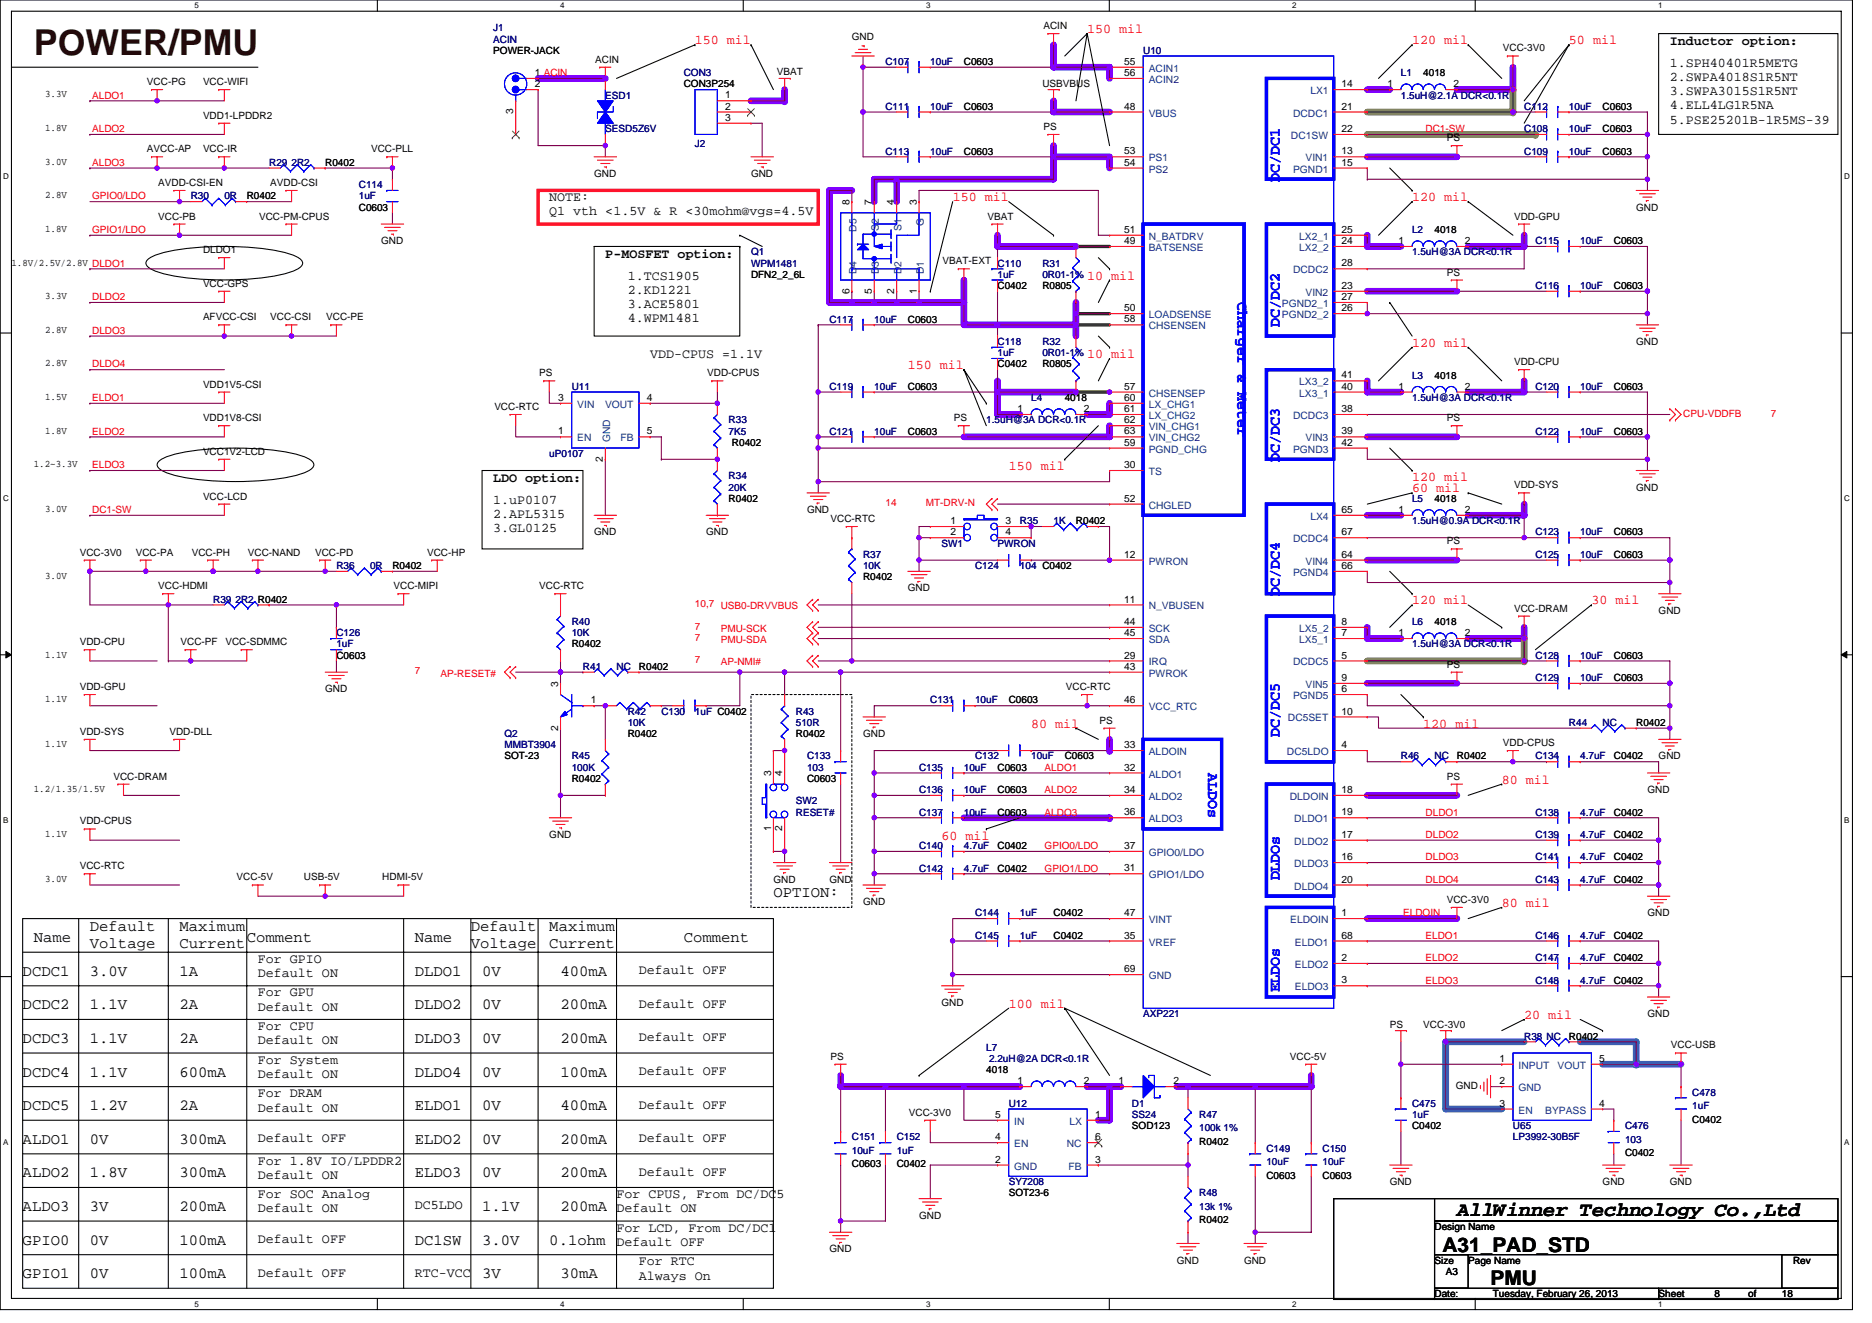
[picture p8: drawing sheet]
<svg xmlns="http://www.w3.org/2000/svg" width="297mm" height="210mm" viewBox="0 0 297 210" stroke-linecap="round" stroke-linejoin="round" font-family="sans-serif">
<defs><g id="words">
<text font-size="5.7" fill="#400000" x="5.4" y="8.7">POWER/PMU</text>
<g font-size="3.2">
<text x="231.2" y="193">AllWinner Technology Co.,Ltd</text>
<text x="228.9" y="198.7">A31_PAD_STD</text>
<text x="236.5" y="203.9">PMU</text>
</g>
<g font-size="2.5" fill="#00f">
<text x="203.1" y="28.8" transform="rotate(-90 203.1 28.8)">DC/DC1</text>
<text x="196.3" y="48" transform="rotate(90 196.3 48)">Charger &amp; Meter</text>
<text x="203.1" y="51.9" transform="rotate(-90 203.1 51.9)">DC/DC2</text>
<text x="203.1" y="73.3" transform="rotate(-90 203.1 73.3)">DC/DC3</text>
<text x="203.1" y="94.6" transform="rotate(-90 203.1 94.6)">DC/DC4</text>
<text x="203.1" y="117" transform="rotate(-90 203.1 117)">DC/DC5</text>
<text x="191.7" y="122.7" transform="rotate(90 191.7 122.7)">ALDOs</text>
<text x="203.1" y="139.7" transform="rotate(-90 203.1 139.7)">DLDOs</text>
<text x="203.1" y="157.5" transform="rotate(-90 203.1 157.5)">ELDOs</text>
</g>
<g font-size="2.5">
<text x="122.7" y="142.4">OPTION:</text>
<text x="5.4" y="149.5">Name</text>
<text x="14.3" y="147.8">Default</text>
<text x="28.5" y="147.8">Maximum</text>
<text x="39.2" y="149.5">Comment</text>
<text x="65.8" y="149.5">Name</text>
<text x="74.7" y="147.8">Default</text>
<text x="87.2" y="147.8">Maximum</text>
<text x="108.5" y="149.5">Comment</text>
<text x="3.6" y="154.9">DCDC1</text>
<text x="14.3" y="150.4">Voltage</text>
<text x="14.3" y="154.9">3.0V</text>
<text x="28.5" y="154.9">1A</text>
<text x="28.5" y="150.4">Current</text>
<text x="65.8" y="154.9">DLDO1</text>
<text x="74.7" y="150.4">Voltage</text>
<text x="76.5" y="154.9">0V</text>
<text x="87.2" y="150.4">Current</text>
<text x="88.9" y="154.9">400mA</text>
<text x="3.6" y="160.2">DCDC2</text>
<text x="14.3" y="160.2">1.1V</text>
<text x="28.5" y="160.2">2A</text>
<text x="65.8" y="160.2">DLDO2</text>
<text x="76.5" y="160.2">0V</text>
<text x="88.9" y="160.2">200mA</text>
<text x="3.6" y="165.5">DCDC3</text>
<text x="14.3" y="165.5">1.1V</text>
<text x="28.5" y="165.5">2A</text>
<text x="65.8" y="165.5">DLDO3</text>
<text x="76.5" y="165.5">0V</text>
<text x="88.9" y="165.5">200mA</text>
<text x="3.6" y="170.9">DCDC4</text>
<text x="14.3" y="170.9">1.1V</text>
<text x="28.5" y="170.9">600mA</text>
<text x="65.8" y="170.9">DLDO4</text>
<text x="76.5" y="170.9">0V</text>
<text x="88.9" y="170.9">100mA</text>
<text x="3.6" y="176.2">DCDC5</text>
<text x="14.3" y="176.2">1.2V</text>
<text x="28.5" y="176.2">2A</text>
<text x="65.8" y="176.2">ELDO1</text>
<text x="76.5" y="176.2">0V</text>
<text x="88.9" y="176.2">400mA</text>
<text x="3.6" y="181.5">ALDO1</text>
<text x="14.3" y="181.5">0V</text>
<text x="28.5" y="181.5">300mA</text>
<text x="65.8" y="181.5">ELDO2</text>
<text x="76.5" y="181.5">0V</text>
<text x="88.9" y="181.5">200mA</text>
<text x="3.6" y="186.9">ALDO2</text>
<text x="14.3" y="186.9">1.8V</text>
<text x="28.5" y="186.9">300mA</text>
<text x="65.8" y="186.9">ELDO3</text>
<text x="76.5" y="186.9">0V</text>
<text x="88.9" y="186.9">200mA</text>
<text x="3.6" y="197.5">GPIO0</text>
<text x="3.6" y="192.2">ALDO3</text>
<text x="14.3" y="197.5">0V</text>
<text x="14.3" y="192.2">3V</text>
<text x="28.5" y="192.2">200mA</text>
<text x="28.5" y="197.5">100mA</text>
<text x="65.8" y="197.5">DC1SW</text>
<text x="76.5" y="192.2">1.1V</text>
<text x="76.5" y="197.5">3.0V</text>
<text x="87.2" y="197.5">0.1ohm</text>
<text x="88.9" y="192.2">200mA</text>
<text x="3.6" y="202.9">GPIO1</text>
<text x="14.3" y="202.9">0V</text>
<text x="28.5" y="202.9">100mA</text>
<text x="76.5" y="202.9">3V</text>
<text x="88.9" y="202.9">30mA</text>
</g>
<g font-size="2.1" fill="#f00">
<text x="172.5" y="5.2">150 mil</text>
<text x="110.3" y="7">150 mil</text>
<text x="224.1" y="7">120 mil</text>
<text x="249" y="7">50 mil</text>
<text x="151.2" y="31.9">150 mil</text>
<text x="224.1" y="31.9">120 mil</text>
<text x="172.5" y="44.4">10 mil</text>
<text x="144.1" y="58.6">150 mil</text>
<text x="172.5" y="56.8">10 mil</text>
<text x="224.1" y="55">120 mil</text>
<text x="160.1" y="74.6">150 mil</text>
<text x="224.1" y="76.4">120 mil</text>
<text x="224.1" y="78.1">60 mil</text>
<text x="224.1" y="95.9">120 mil</text>
<text x="252.5" y="95.9">30 mil</text>
<text x="163.6" y="115.5">80 mil</text>
<text x="225.8" y="115.5">120 mil</text>
<text x="238.3" y="124.4">80 mil</text>
<text x="149.4" y="133.3">60 mil</text>
<text x="238.3" y="143.9">80 mil</text>
<text x="160.1" y="159.9">100 mil</text>
<text x="241.8" y="161.7">20 mil</text>
</g>
<g font-size="2.1">
<text x="265" y="10.6">1.SPH40401R5METG</text>
<text x="265" y="7.1">Inductor option:</text>
<text x="265" y="12.8">2.SWPA4018S1R5NT</text>
<text x="265" y="15.1">3.SWPA3015S1R5NT</text>
<text x="265" y="17.4">4.ELL4LG1R5NA</text>
<text x="265" y="19.6">5.PSE25201B-1R5MS-39</text>
<text x="87.2" y="31.9">NOTE:</text>
<text x="87.2" y="34.2">Q1 vth &lt;1.5V &amp; R &lt;30mohm@vgs=4.5V</text>
<text x="96.1" y="40.9">P-MOSFET option:</text>
<text x="99.6" y="44.4">1.TCS1905</text>
<text x="99.6" y="46.6">2.KD1221</text>
<text x="99.6" y="48.9">3.ACE5801</text>
<text x="99.6" y="51.2">4.WPM1481</text>
<text x="103.2" y="56.8">VDD-CPUS =1.1V</text>
<text x="78.3" y="76.5">LDO option:</text>
<text x="78.3" y="79.9">1.uP0107</text>
<text x="78.3" y="82.2">2.APL5315</text>
<text x="78.3" y="84.5">3.GL0125</text>
<text x="40.9" y="152.8">For GPIO</text>
<text x="40.9" y="155.1">Default ON</text>
<text x="101.4" y="154.6">Default OFF</text>
<text x="40.9" y="158.2">For GPU</text>
<text x="40.9" y="160.4">Default ON</text>
<text x="101.4" y="159.9">Default OFF</text>
<text x="40.9" y="163.5">For CPU</text>
<text x="40.9" y="165.8">Default ON</text>
<text x="101.4" y="165.3">Default OFF</text>
<text x="40.9" y="168.8">For System</text>
<text x="40.9" y="171.1">Default ON</text>
<text x="101.4" y="170.6">Default OFF</text>
<text x="40.9" y="174.2">For DRAM</text>
<text x="40.9" y="176.4">Default ON</text>
<text x="101.4" y="175.9">Default OFF</text>
<text x="40.9" y="184.8">For 1.8V IO/LPDDR2</text>
<text x="40.9" y="181.3">Default OFF</text>
<text x="101.4" y="181.3">Default OFF</text>
<text x="40.9" y="190.2">For SOC Analog</text>
<text x="40.9" y="187.1">Default ON</text>
<text x="65.8" y="191.9">DC5LDO</text>
<text x="97.8" y="190.2">For CPUS, From DC/DC5</text>
<text x="101.4" y="186.6">Default OFF</text>
<text x="40.9" y="192.4">Default ON</text>
<text x="40.9" y="197.3">Default OFF</text>
<text x="97.8" y="192.4">Default ON</text>
<text x="97.8" y="195.5">For LCD, From DC/DC1</text>
<text x="97.8" y="197.8">Default OFF</text>
<text x="40.9" y="202.6">Default OFF</text>
<text x="65.8" y="202.6">RTC-VCC</text>
<text x="101.4" y="200.8">For RTC</text>
<text x="101.4" y="203.1">Always On</text>
</g>
<g font-size="1.6" fill="#000080">
<text x="78.3" y="5">J1</text>
<text x="78.3" y="6.8">ACIN</text>
<text x="140.5" y="10.3">C107</text>
<text x="147.6" y="10.3">10uF</text>
<text x="181.4" y="8.5">U10</text>
<text x="96.1" y="15.6">ESD1</text>
<text x="108.5" y="12.1">CON3</text>
<text x="140.5" y="17.4">C111</text>
<text x="147.6" y="17.4">10uF</text>
<text x="222.3" y="12.1">L1</text>
<text x="222.3" y="15.6">1.5uH@2.1A DCR&lt;0.1R</text>
<text x="241.8" y="17.4">C112</text>
<text x="249" y="17.4">10uF</text>
<text x="96.1" y="21">SESD5Z6V</text>
<text x="110.3" y="23.3">J2</text>
<text x="241.8" y="21">C108</text>
<text x="249" y="21">10uF</text>
<text x="42.7" y="26.3">R29 2R2</text>
<text x="56.9" y="29.9">C114</text>
<text x="140.5" y="24.5">C113</text>
<text x="147.6" y="24.5">10uF</text>
<text x="241.8" y="24.5">C109</text>
<text x="249" y="24.5">10uF</text>
<text x="30.3" y="31.6">R30</text>
<text x="35.6" y="31.6">0R</text>
<text x="56.9" y="31.6">1uF</text>
<text x="119.2" y="40.5">Q1</text>
<text x="224.1" y="37">L2</text>
<text x="224.1" y="40.5">1.5uH@3A DCR&lt;0.1R</text>
<text x="243.6" y="38.8">C115</text>
<text x="250.7" y="38.8">10uF</text>
<text x="119.2" y="42.3">WPM1481</text>
<text x="158.3" y="44.1">1uF</text>
<text x="165.4" y="42.3">R31</text>
<text x="165.4" y="44.1">0R01-1%</text>
<text x="243.6" y="45.9">C116</text>
<text x="250.7" y="45.9">10uF</text>
<text x="131.6" y="51.2">C117</text>
<text x="138.7" y="51.2">10uF</text>
<text x="158.3" y="54.8">C118</text>
<text x="158.3" y="56.5">1uF</text>
<text x="165.4" y="54.8">R32</text>
<text x="165.4" y="56.5">0R01-1%</text>
<text x="90.7" y="61.9">U11</text>
<text x="131.6" y="61.9">C119</text>
<text x="138.7" y="61.9">10uF</text>
<text x="163.6" y="63.6">L4</text>
<text x="224.1" y="60.1">L3</text>
<text x="224.1" y="63.6">1.5uH@3A DCR&lt;0.1R</text>
<text x="243.6" y="61.9">C120</text>
<text x="250.7" y="61.9">10uF</text>
<text x="115.6" y="67.2">R33</text>
<text x="115.6" y="69">7K5</text>
<text x="131.6" y="69">C121</text>
<text x="138.7" y="69">10uF</text>
<text x="156.5" y="67.2">1.5uH@3A DCR&lt;0.1R</text>
<text x="243.6" y="69">C122</text>
<text x="250.7" y="69">10uF</text>
<text x="87.2" y="72.5">uP0107</text>
<text x="115.6" y="76.1">R34</text>
<text x="115.6" y="77.9">20K</text>
<text x="161.8" y="83.2">R35</text>
<text x="167.2" y="83.2">1K</text>
<text x="224.1" y="79.7">L5</text>
<text x="224.1" y="83.2">1.5uH@0.9A DCR&lt;0.1R</text>
<text x="136.9" y="88.5">R37</text>
<text x="149.4" y="86.8">SW1</text>
<text x="158.3" y="86.8">PWRON</text>
<text x="243.6" y="85">C123</text>
<text x="243.6" y="88.5">C125</text>
<text x="250.7" y="85">10uF</text>
<text x="250.7" y="88.5">10uF</text>
<text x="33.8" y="95.7">R39 2R2 R0402</text>
<text x="53.4" y="90.3">R36</text>
<text x="58.7" y="90.3">0R</text>
<text x="136.9" y="90.3">10K</text>
<text x="154.7" y="90.3">C124</text>
<text x="161.8" y="90.3">104 C0402</text>
<text x="53.4" y="101">C126</text>
<text x="90.7" y="99.2">R40</text>
<text x="90.7" y="101">10K</text>
<text x="224.1" y="99.2">L6</text>
<text x="53.4" y="102.8">1uF</text>
<text x="92.5" y="106.3">R41</text>
<text x="97.8" y="106.3">NC</text>
<text x="224.1" y="102.8">1.5uH@3A DCR&lt;0.1R</text>
<text x="243.6" y="104.5">C128</text>
<text x="250.7" y="104.5">10uF</text>
<text x="99.6" y="113.4">R42</text>
<text x="104.9" y="113.4">C130</text>
<text x="110.3" y="113.4">1uF C0402</text>
<text x="126.3" y="113.4">R43</text>
<text x="147.6" y="111.7">C131</text>
<text x="154.7" y="111.7">10uF</text>
<text x="243.6" y="108.1">C129</text>
<text x="250.7" y="108.1">10uF</text>
<text x="80" y="117">Q2</text>
<text x="80" y="118.8">MMBT3904</text>
<text x="99.6" y="115.2">10K</text>
<text x="126.3" y="115.2">510R</text>
<text x="249" y="115.2">R44</text>
<text x="254.3" y="115.2">NC</text>
<text x="90.7" y="120.5">R45</text>
<text x="90.7" y="122.3">100K</text>
<text x="128.1" y="120.5">C133</text>
<text x="128.1" y="122.3">103</text>
<text x="145.8" y="125.9">C136</text>
<text x="145.8" y="122.3">C135</text>
<text x="152.9" y="125.9">10uF</text>
<text x="152.9" y="122.3">10uF</text>
<text x="154.7" y="120.5">C132</text>
<text x="163.6" y="120.5">10uF</text>
<text x="222.3" y="120.5">R46</text>
<text x="227.6" y="120.5">NC</text>
<text x="243.6" y="120.5">C134</text>
<text x="250.7" y="120.5">4.7uF</text>
<text x="126.3" y="127.7">SW2</text>
<text x="126.3" y="129.4">RESET#</text>
<text x="145.8" y="129.4">C137</text>
<text x="152.9" y="129.4">10uF</text>
<text x="243.6" y="129.4">C138</text>
<text x="250.7" y="129.4">4.7uF</text>
<text x="145.8" y="134.8">C140</text>
<text x="152.9" y="134.8">4.7uF</text>
<text x="243.6" y="133">C139</text>
<text x="243.6" y="136.5">C141</text>
<text x="250.7" y="133">4.7uF</text>
<text x="250.7" y="136.5">4.7uF</text>
<text x="145.8" y="138.3">C142</text>
<text x="152.9" y="138.3">4.7uF</text>
<text x="243.6" y="140.1">C143</text>
<text x="250.7" y="140.1">4.7uF</text>
<text x="154.7" y="145.4">C144</text>
<text x="154.7" y="149">C145</text>
<text x="161.8" y="145.4">1uF</text>
<text x="161.8" y="149">1uF</text>
<text x="243.6" y="149">C146</text>
<text x="250.7" y="149">4.7uF</text>
<text x="243.6" y="152.5">C147</text>
<text x="250.7" y="152.5">4.7uF</text>
<text x="181.4" y="161.4">AXP221</text>
<text x="243.6" y="156.1">C148</text>
<text x="250.7" y="156.1">4.7uF</text>
<text x="156.5" y="166.8">L7</text>
<text x="241.8" y="165">R38 NC</text>
<text x="156.9" y="168.6">2.2uH@2A DCR&lt;0.1R</text>
<text x="268.5" y="173.9">C478</text>
<text x="160.1" y="175.7">U12</text>
<text x="179.6" y="175.7">D1</text>
<text x="179.6" y="177.4">SS24</text>
<text x="190.3" y="177.4">R47</text>
<text x="190.3" y="179.6">100k 1%</text>
<text x="224.1" y="175.7">C475</text>
<text x="224.1" y="177.4">1uF</text>
<text x="240.1" y="179.2">U65</text>
<text x="257.8" y="179.2">C476</text>
<text x="268.5" y="176">1uF</text>
<text x="135.2" y="181">C151</text>
<text x="135.2" y="183.1">10uF</text>
<text x="142.3" y="181">C152</text>
<text x="142.3" y="183.1">1uF</text>
<text x="201" y="182.8">C149</text>
<text x="201" y="184.9">10uF</text>
<text x="209.8" y="182.8">C150</text>
<text x="209.8" y="184.9">10uF</text>
<text x="240.1" y="181">LP3992-30B5F</text>
<text x="257.8" y="181.4">103</text>
<text x="160.1" y="188.1">SY7208</text>
<text x="190.3" y="189.9">R48</text>
<text x="190.3" y="192">13k 1%</text>
</g>
<g font-size="1.6">
<text x="165.6" y="4.6">ACIN</text>
<text x="78.3" y="8.5">POWER-JACK</text>
<text x="94.4" y="9.9">ACIN</text>
<text x="123.3" y="11.9">VBAT</text>
<text x="135.2" y="6.4">GND</text>
<text x="152.9" y="10.3">C0603</text>
<text x="178.4" y="10.3">55</text>
<text x="238.5" y="8.2">VCC-3V0</text>
<text x="7.2" y="15.5">3.3V</text>
<text x="23.3" y="13.5">VCC-PG</text>
<text x="32.2" y="13.5">VCC-WIFI</text>
<text x="84.9" y="13.8">2</text>
<text x="84.9" y="12.1">1 ACIN</text>
<text x="108.5" y="13.9">CON3P254</text>
<text x="115.1" y="15.6">1</text>
<text x="115.1" y="17.4">2</text>
<text x="152.9" y="17.4">C0603</text>
<text x="165.4" y="13.9">USBVBUS</text>
<text x="178.4" y="17.4">48</text>
<text x="178.4" y="12.1">56</text>
<text x="212.9" y="17.4">21</text>
<text x="212.9" y="13.8">14</text>
<text x="220.2" y="13.8">1</text>
<text x="225.8" y="12.1">4018</text>
<text x="230.6" y="13.8">2</text>
<text x="254.3" y="17.4">C0603</text>
<text x="7.2" y="20.8">1.8V</text>
<text x="32.2" y="18.8">VDD1-LPDDR2</text>
<text x="81.4" y="18.2" transform="rotate(-90 81.4 18.2)">3</text>
<text x="115.1" y="19.2">3</text>
<text x="165.6" y="20.6">PS</text>
<text x="212.9" y="21">22</text>
<text x="229.6" y="22.4">PS</text>
<text x="254.3" y="21">C0603</text>
<text x="7.2" y="26.1">3.0V</text>
<text x="23.3" y="24.2">AVCC-AP</text>
<text x="25.1" y="29.5">AVDD-CSI-EN</text>
<text x="32.2" y="24.2">VCC-IR</text>
<text x="42.9" y="29.5">AVDD-CSI</text>
<text x="51.6" y="26.3">R0402</text>
<text x="58.9" y="24.2">VCC-PLL</text>
<text x="94.3" y="28.1">GND</text>
<text x="119.2" y="28.1">GND</text>
<text x="152.9" y="24.5">C0603</text>
<text x="178.4" y="24.5">53</text>
<text x="178.4" y="26.3">54</text>
<text x="212.9" y="26.3">15</text>
<text x="212.9" y="24.5">13</text>
<text x="254.3" y="24.5">C0603</text>
<text x="7.2" y="31.5">2.8V</text>
<text x="25.1" y="34.8">VCC-PB</text>
<text x="39.2" y="31.6">R0402</text>
<text x="41.1" y="34.8">VCC-PM-CPUS</text>
<text x="56.9" y="33.4">C0603</text>
<text x="134.8" y="32.5" transform="rotate(-90 134.8 32.5)">8</text>
<text x="138.3" y="32.5" transform="rotate(-90 138.3 32.5)">7</text>
<text x="141.9" y="32.5" transform="rotate(-90 141.9 32.5)">4</text>
<text x="145.5" y="32.5" transform="rotate(-90 145.5 32.5)">3</text>
<text x="156.7" y="34.8">VBAT</text>
<text x="240.2" y="34.8">VDD-GPU</text>
<text x="259.6" y="33.4">GND</text>
<text x="7.2" y="36.8">1.8V</text>
<text x="32.2" y="40.2">DLDO1</text>
<text x="60.5" y="38.8">GND</text>
<text x="149.6" y="42">VBAT-EXT C110</text>
<text x="178.4" y="37">51</text>
<text x="178.4" y="38.7">49</text>
<text x="212.9" y="38.7">24</text>
<text x="212.9" y="37">25</text>
<text x="221.9" y="38.7">1</text>
<text x="227.6" y="37">4018</text>
<text x="232.4" y="38.7">2</text>
<text x="256.1" y="38.8">C0603</text>
<text x="1.8" y="42.1">1.8V/2.5V/2.8V DLDO1</text>
<text x="7.2" y="47.5">3.3V</text>
<text x="32.2" y="45.5">VCC-GPS</text>
<text x="119.2" y="44.1">DFN2_2_6L</text>
<text x="134.8" y="46.6" transform="rotate(-90 134.8 46.6)">6</text>
<text x="138.3" y="46.6" transform="rotate(-90 138.3 46.6)">5</text>
<text x="141.9" y="46.6" transform="rotate(-90 141.9 46.6)">2</text>
<text x="145.5" y="46.6" transform="rotate(-90 145.5 46.6)">1</text>
<text x="158.3" y="45.9">C0402</text>
<text x="165.4" y="45.9">R0805</text>
<text x="212.9" y="42.3">28</text>
<text x="212.9" y="45.8">23</text>
<text x="212.9" y="47.6">27</text>
<text x="229.6" y="43.7">PS</text>
<text x="256.1" y="45.9">C0603</text>
<text x="7.2" y="52.8">2.8V</text>
<text x="32.2" y="50.8">AFVCC-CSI</text>
<text x="42.9" y="50.8">VCC-CSI</text>
<text x="51.8" y="50.8">VCC-PE</text>
<text x="144.1" y="51.2">C0603</text>
<text x="178.4" y="49.4">50</text>
<text x="178.4" y="51.2">58</text>
<text x="212.9" y="49.4">26</text>
<text x="7.2" y="58.1">2.8V</text>
<text x="85.6" y="59.7">PS</text>
<text x="112.2" y="59.7">VDD-CPUS</text>
<text x="158.3" y="58.3">C0402</text>
<text x="165.4" y="58.3">R0805</text>
<text x="240.2" y="58">VDD-CPU</text>
<text x="259.6" y="54.8">GND</text>
<text x="7.2" y="63.5">1.5V</text>
<text x="32.2" y="61.5">VDD1V5-CSI</text>
<text x="78.4" y="65.1">VCC-RTC</text>
<text x="88.6" y="63.6">3</text>
<text x="102.6" y="63.6">4</text>
<text x="144.1" y="61.9">C0603</text>
<text x="161.5" y="65.4">1</text>
<text x="168.9" y="63.6">4018</text>
<text x="172" y="65.4">2</text>
<text x="178.4" y="61.8">57</text>
<text x="178.4" y="63.6">60</text>
<text x="178.4" y="65.4">61</text>
<text x="212.9" y="61.8">40</text>
<text x="212.9" y="60.1">41</text>
<text x="212.9" y="65.4">38</text>
<text x="221.9" y="61.8">1</text>
<text x="227.6" y="60.1">4018</text>
<text x="232.4" y="61.8">2</text>
<text x="256.1" y="61.9">C0603</text>
<text x="7.2" y="68.8">1.8V</text>
<text x="32.2" y="66.8">VDD1V8-CSI</text>
<text x="88.6" y="69">1</text>
<text x="102.6" y="69">5</text>
<text x="116.1" y="70.8">R0402</text>
<text x="144.1" y="69">C0603</text>
<text x="151.3" y="66.8">PS</text>
<text x="178.4" y="70.7">59</text>
<text x="178.4" y="67.2">62</text>
<text x="178.4" y="69">63</text>
<text x="212.9" y="70.7">42</text>
<text x="212.9" y="69">39</text>
<text x="229.6" y="66.8">PS</text>
<text x="256.1" y="69">C0603</text>
<text x="5.4" y="74.1">1.2~3.3V</text>
<text x="32.2" y="72.2">VCC1V2-LCD</text>
<text x="95.7" y="73.3" transform="rotate(-90 95.7 73.3)">2</text>
<text x="178.4" y="74.3">30</text>
<text x="240.2" y="77.5">VDD-SYS</text>
<text x="259.6" y="77.9">GND</text>
<text x="7.2" y="81.3">3.0V</text>
<text x="32.2" y="79.3">VCC-LCD</text>
<text x="115.6" y="79.7">R0402</text>
<text x="128.1" y="81.4">GND</text>
<text x="131.8" y="82.8">VCC-RTC</text>
<text x="150.8" y="83.2">1</text>
<text x="159.5" y="83.2">3</text>
<text x="170.7" y="83.2">R0402</text>
<text x="178.4" y="79.6">52</text>
<text x="212.9" y="81.4">65</text>
<text x="221.9" y="81.4">1</text>
<text x="227.6" y="79.7">4018</text>
<text x="232.4" y="81.4">2</text>
<text x="12.7" y="88.2">VCC-3V0</text>
<text x="21.5" y="88.2">VCC-PA</text>
<text x="30.4" y="88.2">VCC-PH</text>
<text x="39.3" y="88.2">VCC-NAND</text>
<text x="50" y="88.2">VCC-PD</text>
<text x="67.8" y="88.2">VCC-HP</text>
<text x="94.3" y="85">GND</text>
<text x="112.1" y="85">GND</text>
<text x="150.8" y="85">2</text>
<text x="159.5" y="85">4</text>
<text x="178.4" y="88.5">12</text>
<text x="212.9" y="85">67</text>
<text x="212.9" y="88.5">64</text>
<text x="229.6" y="86.4">PS</text>
<text x="256.1" y="85">C0603</text>
<text x="256.1" y="88.5">C0603</text>
<text x="7.2" y="91.9">3.0V</text>
<text x="25.1" y="93.5">VCC-HDMI</text>
<text x="62.3" y="90.3">R0402</text>
<text x="62.4" y="93.5">VCC-MIPI</text>
<text x="85.6" y="93.5">VCC-RTC</text>
<text x="136.9" y="92.1">R0402</text>
<text x="144.1" y="93.9">GND</text>
<text x="178.4" y="95.6">11</text>
<text x="212.9" y="90.3">66</text>
<text x="178.4" y="99.2">44</text>
<text x="178.4" y="101">45</text>
<text x="212.9" y="101">7</text>
<text x="212.9" y="99.2">8</text>
<text x="221.9" y="101">1</text>
<text x="227.6" y="99.2">4018</text>
<text x="232.4" y="101">2</text>
<text x="240.2" y="97.1">VCC-DRAM</text>
<text x="263.2" y="97.4">GND</text>
<text x="7.2" y="104.4">1.1V</text>
<text x="12.7" y="102.4">VDD-CPU</text>
<text x="28.7" y="102.4">VCC-PF</text>
<text x="35.8" y="102.4">VCC-SDMMC</text>
<text x="53.4" y="104.5">C0603</text>
<text x="90.7" y="102.8">R0402</text>
<text x="101.4" y="106.3">R0402</text>
<text x="178.4" y="106.3">43</text>
<text x="178.4" y="104.5">29</text>
<text x="212.9" y="104.5">5</text>
<text x="229.6" y="106">PS</text>
<text x="256.1" y="104.5">C0603</text>
<text x="7.2" y="111.5">1.1V</text>
<text x="12.7" y="109.5">VDD-GPU</text>
<text x="51.6" y="109.9">GND</text>
<text x="88.6" y="109" transform="rotate(-90 88.6 109)">3</text>
<text x="93.7" y="111.6">1</text>
<text x="160.1" y="111.7">C0603</text>
<text x="169.1" y="109.5">VCC-RTC</text>
<text x="178.4" y="111.6">46</text>
<text x="212.9" y="113.4">10</text>
<text x="212.9" y="109.9">6</text>
<text x="212.9" y="108.1">9</text>
<text x="256.1" y="108.1">C0603</text>
<text x="7.2" y="118.6">1.1V</text>
<text x="12.7" y="116.6">VDD-SYS</text>
<text x="26.9" y="116.6">VDD-DLL</text>
<text x="88.6" y="116" transform="rotate(-90 88.6 116)">2</text>
<text x="99.6" y="117">R0402</text>
<text x="126.3" y="117">R0402</text>
<text x="136.9" y="117">GND</text>
<text x="174.5" y="114.9">PS</text>
<text x="178.4" y="118.7">33</text>
<text x="212.9" y="118.7">4</text>
<text x="238.5" y="118.4">VDD-CPUS</text>
<text x="259.6" y="115.2">R0402</text>
<text x="5.4" y="125.7">1.2/1.35/1.5V</text>
<text x="18" y="123.7">VCC-DRAM</text>
<text x="80" y="120.5">SOT-23</text>
<text x="90.7" y="124.1">R0402</text>
<text x="122.3" y="123.2" transform="rotate(-90 122.3 123.2)">3</text>
<text x="124.1" y="123.2" transform="rotate(-90 124.1 123.2)">4</text>
<text x="128.1" y="124.1">C0603</text>
<text x="158.3" y="125.9">C0603</text>
<text x="158.3" y="122.3">C0603</text>
<text x="168.9" y="120.5">C0603</text>
<text x="178.4" y="122.3">32</text>
<text x="178.4" y="125.9">34</text>
<text x="212.9" y="125.9">18</text>
<text x="229.6" y="123.7">PS</text>
<text x="231.2" y="120.5">R0402</text>
<text x="256.1" y="120.5">C0402</text>
<text x="261.4" y="125.9">GND</text>
<text x="263.2" y="120.5">GND</text>
<text x="12.7" y="130.9">VDD-CPUS</text>
<text x="122.3" y="132" transform="rotate(-90 122.3 132)">1</text>
<text x="124.1" y="132" transform="rotate(-90 124.1 132)">2</text>
<text x="158.3" y="129.4">C0603</text>
<text x="178.4" y="129.4">36</text>
<text x="212.9" y="129.4">19</text>
<text x="256.1" y="129.4">C0402</text>
<text x="7.2" y="132.8">1.1V</text>
<text x="12.7" y="138">VCC-RTC</text>
<text x="87.2" y="133">GND</text>
<text x="158.3" y="134.8">C0402</text>
<text x="178.4" y="134.7">37</text>
<text x="212.9" y="136.5">16</text>
<text x="212.9" y="133">17</text>
<text x="256.1" y="133">C0402</text>
<text x="256.1" y="136.5">C0402</text>
<text x="7.2" y="139.9">3.0V</text>
<text x="37.5" y="139.7">VCC-5V</text>
<text x="48.2" y="139.7">USB-5V</text>
<text x="60.7" y="139.7">HDMI-5V</text>
<text x="122.7" y="140.1">GND</text>
<text x="131.6" y="140.1">GND</text>
<text x="136.9" y="143.7">GND</text>
<text x="158.3" y="138.3">C0402</text>
<text x="178.4" y="138.3">31</text>
<text x="212.9" y="140.1">20</text>
<text x="229.6" y="143.3">VCC-3V0</text>
<text x="256.1" y="140.1">C0402</text>
<text x="167.2" y="145.4">C0402</text>
<text x="167.2" y="149">C0402</text>
<text x="178.4" y="149">35</text>
<text x="178.4" y="145.4">47</text>
<text x="212.9" y="145.4">1</text>
<text x="212.9" y="149">68</text>
<text x="256.1" y="149">C0402</text>
<text x="261.4" y="145.4">GND</text>
<text x="178.4" y="154.3">69</text>
<text x="212.9" y="152.5">2</text>
<text x="256.1" y="152.5">C0402</text>
<text x="149.4" y="159.7">GND</text>
<text x="212.9" y="156.1">3</text>
<text x="256.1" y="156.1">C0402</text>
<text x="261.4" y="161.4">GND</text>
<text x="220.5" y="163.2">PS</text>
<text x="225.8" y="163.2">VCC-3V0</text>
<text x="249" y="165">R0402</text>
<text x="265.1" y="166.4">VCC-USB</text>
<text x="131.8" y="168.2">PS</text>
<text x="156.5" y="170.3">4018</text>
<text x="161.5" y="172.1">1</text>
<text x="172" y="172.1">2</text>
<text x="177.5" y="172.1">1</text>
<text x="186.2" y="172.1">2</text>
<text x="204.7" y="168.2">VCC-5V</text>
<text x="231" y="172.8">GND</text>
<text x="237.9" y="168.5">1</text>
<text x="237.9" y="172.1">2</text>
<text x="253.8" y="168.5">5</text>
<text x="144.2" y="177.1">VCC-3V0</text>
<text x="157.9" y="177.4">5</text>
<text x="173.8" y="177.4">1</text>
<text x="179.6" y="179.2">SOD123</text>
<text x="224.1" y="179.2">C0402</text>
<text x="237.9" y="175.6">3</text>
<text x="253.8" y="175.6">4</text>
<text x="268.5" y="178.2">C0402</text>
<text x="135.2" y="185.3">C0603</text>
<text x="142.3" y="185.3">C0402</text>
<text x="157.9" y="181">4</text>
<text x="157.9" y="184.5">2</text>
<text x="173.8" y="181">6</text>
<text x="173.8" y="184.5">3</text>
<text x="190.3" y="181.7">R0402</text>
<text x="257.8" y="183.5">C0402</text>
<text x="160.1" y="189.9">SOT23-6</text>
<text x="201" y="187">C0603</text>
<text x="209.8" y="187">C0603</text>
<text x="220.5" y="188.1">GND</text>
<text x="254.3" y="188.1">GND</text>
<text x="265" y="188.1">GND</text>
<text x="145.8" y="193.4">GND</text>
<text x="190.3" y="194.2">R0402</text>
<text x="227.6" y="195.2">Design Name</text>
<text x="131.6" y="198.8">GND</text>
<text x="186.7" y="200.6">GND</text>
<text x="197.4" y="200.6">GND</text>
<text x="227.6" y="200.6">Size</text>
<text x="229.4" y="202.3">A3</text>
<text x="233" y="200.6">Page Name</text>
<text x="284.5" y="200.6">Rev</text>
<text x="227.6" y="205.9">Date:</text>
<text x="236.9" y="205.9">Tuesday, February 26, 2013</text>
<text x="263.2" y="205.9">Sheet</text>
<text x="272.1" y="205.9">8</text>
<text x="277.4" y="205.9">of</text>
<text x="282.7" y="205.9">18</text>
</g>
<g font-size="1.6" fill="#004080">
<text x="182.3" y="11.4">ACIN1</text>
<text x="182.3" y="13.2">ACIN2</text>
<text x="207.9" y="14.9">LX1</text>
<text x="182.3" y="18.5">VBUS</text>
<text x="204.8" y="22.1">DC1SW</text>
<text x="205.2" y="18.5">DCDC1</text>
<text x="182.3" y="25.6">PS1</text>
<text x="182.3" y="27.4">PS2</text>
<text x="205.2" y="27.4">PGND1</text>
<text x="207.2" y="25.6">VIN1</text>
<text x="146.6" y="35.9" transform="rotate(-90 146.6 35.9)">G</text>
<text x="135.9" y="36.8" transform="rotate(-90 135.9 36.8)">D5</text>
<text x="139.5" y="36.7" transform="rotate(-90 139.5 36.7)">S2</text>
<text x="143" y="36.7" transform="rotate(-90 143 36.7)">S1</text>
<text x="182.3" y="38.1">N_BATDRV</text>
<text x="182.3" y="39.8">BATSENSE</text>
<text x="206.1" y="39.8">LX2_2</text>
<text x="206.1" y="38.1">LX2_1</text>
<text x="135.9" y="43.6" transform="rotate(-90 135.9 43.6)">D4</text>
<text x="139.5" y="43.6" transform="rotate(-90 139.5 43.6)">D3</text>
<text x="143" y="43.6" transform="rotate(-90 143 43.6)">D2</text>
<text x="146.6" y="43.6" transform="rotate(-90 146.6 43.6)">D1</text>
<text x="205.2" y="43.4">DCDC2</text>
<text x="207.2" y="46.9">VIN2</text>
<text x="182.3" y="50.5">LOADSENSE</text>
<text x="182.3" y="52.3">CHSENSEN</text>
<text x="203.4" y="50.5">PGND2_2</text>
<text x="203.4" y="48.7">PGND2_1</text>
<text x="91.6" y="64.7">VIN</text>
<text x="96" y="64.7">VOUT</text>
<text x="182.3" y="62.9">CHSENSEP</text>
<text x="182.3" y="64.7">LX_CHG1</text>
<text x="206.1" y="62.9">LX3_1</text>
<text x="206.1" y="61.2">LX3_2</text>
<text x="91.6" y="70.1">EN</text>
<text x="96.8" y="70.2" transform="rotate(-90 96.8 70.2)">GND</text>
<text x="98.4" y="70.1">FB</text>
<text x="182.3" y="71.8">PGND_CHG</text>
<text x="182.3" y="66.5">LX_CHG2</text>
<text x="182.3" y="68.3">VIN_CHG1</text>
<text x="182.3" y="70.1">VIN_CHG2</text>
<text x="205.2" y="71.8">PGND3</text>
<text x="205.2" y="66.5">DCDC3</text>
<text x="207.2" y="70.1">VIN3</text>
<text x="182.3" y="75.4">TS</text>
<text x="182.3" y="80.7">CHGLED</text>
<text x="207.9" y="82.5">LX4</text>
<text x="182.3" y="89.6">PWRON</text>
<text x="205.2" y="86.1">DCDC4</text>
<text x="207.2" y="89.6">VIN4</text>
<text x="205.2" y="91.4">PGND4</text>
<text x="182.3" y="96.7">N_VBUSEN</text>
<text x="182.3" y="100.3">SCK</text>
<text x="206.1" y="100.3">LX5_2</text>
<text x="182.3" y="107.4">PWROK</text>
<text x="182.3" y="102.1">SDA</text>
<text x="182.3" y="105.6">IRQ</text>
<text x="205.2" y="105.6">DCDC5</text>
<text x="206.1" y="102.1">LX5_1</text>
<text x="182.3" y="112.7">VCC_RTC</text>
<text x="205.2" y="111">PGND5</text>
<text x="207.2" y="109.2">VIN5</text>
<text x="182.3" y="119.8">ALDOIN</text>
<text x="204.2" y="119.8">DC5LDO</text>
<text x="204.4" y="114.5">DC5SET</text>
<text x="182.3" y="123.4">ALDO1</text>
<text x="182.3" y="127">ALDO2</text>
<text x="182.3" y="130.5">ALDO3</text>
<text x="204.7" y="127">DLDOIN</text>
<text x="205.4" y="130.5">DLDO1</text>
<text x="182.3" y="135.8">GPIO0/LDO</text>
<text x="205.4" y="137.6">DLDO3</text>
<text x="205.4" y="134.1">DLDO2</text>
<text x="182.3" y="139.4">GPIO1/LDO</text>
<text x="205.4" y="141.2">DLDO4</text>
<text x="182.3" y="146.5">VINT</text>
<text x="204.7" y="146.5">ELDOIN</text>
<text x="182.3" y="150.1">VREF</text>
<text x="182.3" y="155.4">GND</text>
<text x="205.5" y="153.6">ELDO2</text>
<text x="205.5" y="150.1">ELDO1</text>
<text x="205.5" y="157.2">ELDO3</text>
<text x="241" y="169.6">INPUT</text>
<text x="241" y="173.2">GND</text>
<text x="247.1" y="169.6">VOUT</text>
<text x="160.9" y="178.5">IN</text>
<text x="169.7" y="178.5">LX</text>
<text x="241" y="176.7">EN</text>
<text x="245.2" y="176.7">BYPASS</text>
<text x="160.9" y="182.1">EN</text>
<text x="160.9" y="185.6">GND</text>
<text x="169.3" y="182.1">NC</text>
<text x="169.6" y="185.6">FB</text>
</g>
<g font-size="1.6" fill="#f00">
<text x="14.6" y="15.6">ALDO1</text>
<text x="14.6" y="21">ALDO2</text>
<text x="226.2" y="21">DC1-SW</text>
<text x="14.6" y="26.3">ALDO3</text>
<text x="14.6" y="31.6">GPIO0/LDO</text>
<text x="14.6" y="37">GPIO1/LDO</text>
<text x="14.6" y="47.6">DLDO2</text>
<text x="14.6" y="53">DLDO3</text>
<text x="14.6" y="58.3">DLDO4</text>
<text x="14.6" y="63.6">ELDO1</text>
<text x="14.6" y="69">ELDO2</text>
<text x="267.1" y="66.1">CPU-VDDFB</text>
<text x="281" y="66.1">7</text>
<text x="14.6" y="74.3">ELDO3</text>
<text x="14.6" y="81.4">DC1-SW</text>
<text x="140.5" y="80.4">14</text>
<text x="146.9" y="80.4">MT-DRV-N</text>
<text x="110.3" y="96.4">10,7 USB0-DRVVBUS</text>
<text x="110.3" y="99.9">7</text>
<text x="110.3" y="101.7">7</text>
<text x="114.4" y="100.3">PMU-SCK</text>
<text x="65.8" y="107">7</text>
<text x="69.9" y="107.4">AP-RESET#</text>
<text x="110.3" y="105.3">7</text>
<text x="114.4" y="105.6">AP-NMI#</text>
<text x="114.4" y="102">PMU-SDA</text>
<text x="165.8" y="125.9">ALDO2</text>
<text x="165.8" y="122.3">ALDO1</text>
<text x="165.8" y="129.4">ALDO3</text>
<text x="226.2" y="129.4">DLDO1</text>
<text x="165.8" y="134.8">GPIO0/LDO</text>
<text x="226.2" y="133">DLDO2</text>
<text x="226.2" y="136.5">DLDO3</text>
<text x="165.8" y="138.3">GPIO1/LDO</text>
<text x="226.2" y="140.1">DLDO4</text>
<text x="222.6" y="145.4">ELDOIN</text>
<text x="226.2" y="149">ELDO1</text>
<text x="226.2" y="152.5">ELDO2</text>
<text x="226.2" y="156.1">ELDO3</text>
</g>
<g font-size="1.3">
<text x="30.8" y="1.3">5</text>
<text x="88.9" y="1.3">4</text>
<text x="147" y="1.3">3</text>
<text x="205" y="1.3">2</text>
<text x="263.1" y="1.3">1</text>
<text x=".5" y="28.4">D</text>
<text x="292.6" y="28.4">D</text>
<text x=".5" y="79.5">C</text>
<text x="292.6" y="79.5">C</text>
<text x=".5" y="130.6">B</text>
<text x="292.6" y="130.6">B</text>
<text x=".5" y="181.7">A</text>
<text x="292.6" y="181.7">A</text>
<text x="30.8" y="207.4">5</text>
<text x="88.9" y="207.4">4</text>
<text x="147" y="207.4">3</text>
<text x="205" y="207.4">2</text>
<text x="263.1" y="207.4">1</text>
</g>
</g></defs>
<path d="M0 0h293.9v207.9h-293.9zM1.8 1.8h290.4v204.3h-290.4z" fill="none" stroke="#000" stroke-width=".17"/>
<g fill="#fff">
<path d="M30.8 .2h.7v1.4h-.7z"/>
<path d="M30.8 206.3h.7v1.4h-.7z"/>
</g>
<path d="M59.9 0v1.8M59.9 206.1v1.8" fill="none" stroke="#000" stroke-width=".17"/>
<g fill="#fff">
<path d="M88.9 .2h.7v1.4h-.7z"/>
<path d="M88.9 206.3h.7v1.4h-.7z"/>
</g>
<path d="M117.9 0v1.8M117.9 206.1v1.8" fill="none" stroke="#000" stroke-width=".17"/>
<g fill="#fff">
<path d="M147 .2h.7v1.4h-.7z"/>
<path d="M147 206.3h.7v1.4h-.7z"/>
</g>
<path d="M176 0v1.8M176 206.1v1.8" fill="none" stroke="#000" stroke-width=".17"/>
<g fill="#fff">
<path d="M205 .2h.7v1.4h-.7z"/>
<path d="M205 206.3h.7v1.4h-.7z"/>
</g>
<path d="M234.1 0v1.8M234.1 206.1v1.8" fill="none" stroke="#000" stroke-width=".17"/>
<g fill="#fff">
<path d="M263.1 .2h.7v1.4h-.7z"/>
<path d="M263.1 206.3h.7v1.4h-.7z"/>
<path d="M.5 27.3h.9v1.4h-.9z"/>
<path d="M292.6 27.3h.9v1.4h-.9z"/>
<path d="M.5 78.4h.9v1.4h-.9z"/>
<path d="M292.6 78.4h.9v1.4h-.9z"/>
</g>
<path d="M0 52.9h1.8M292.2 52.9h1.7" fill="none" stroke="#000" stroke-width=".17"/>
<g fill="#fff">
<path d="M.5 129.5h.8v1.4h-.8z"/>
<path d="M292.6 129.5h.9v1.4h-.9z"/>
</g>
<path d="M0 103.9h1.8M292.2 103.9h1.7" fill="none" stroke="#000" stroke-width=".17"/>
<path d="M.9 103.4l.9 .5-.9 .5zM292.2 103.9l.8-.5v1z" fill="#000" stroke="#000" stroke-width=".16"/>
<g fill="#fff">
<path d="M.5 180.5h.8v1.4h-.8z"/>
<path d="M292.6 180.5h.9v1.4h-.9z"/>
</g>
<g fill="none" stroke="#000" stroke-width=".17">
<path d="M1.8 10.7h39.1M110.3 7.1h.1M110.3 7.1l-12.5 5.3M119.2 7.1h.1M119.2 7.1l3.5 7.1M172.5 5.3h.1M172.5 5.3l-3.6 3.6M172.5 5.3l-1.8 10.7M172.5 5.3l3.6 17.8M224.1 7.1h.1M224.1 7.1l-5.4 5.3M233 7.1h.1"/>
<path d="M233 7.1l5.3 5.3M249 7.1h.1M249 7.1l-7.2 8.9M249 7.1l-7.2 12.5M263.2 5.3h28.4v16h-28.4zM94.3 39.1h23.1v14.2h-23.1zM117.4 37.3h.1M117.4 39.1h.1M117.4 37.3l3.5 1.8M151.2 32l-3.6 14.2M160.1 32l7.1 5.3M167.2 37.3h.1"/>
<path d="M220.5 26.7l3.6 3.5M224.1 30.2h.1M224.1 32h.1M224.1 32l-5.4 5.3M233 32h.1M233 32l7.1 5.3M23.6 41.1a13.8 13.8 0 0 1 5.7-1.6 49.2 49.2 0 0 1 16.1 .6 4.5 4.5 0 0 1 2.5 1.3l.1 .4a2.11 2.11 0 0 1-1.7 1.3 42.1 42.1 0 0 1-15.6 1.1l-1.4-.1a13.7 13.7 0 0 1-5.7-1.6l-.3-.4-.1-.3 .1-.4zM147.6 46.2h.1M152.9 58.7h.1M152.9 58.7l3.6 5.3M152.9 58.7l3.6 8.9M174.3 40.9l1.8 1.8"/>
<path d="M174.3 53.3l1.8 1.8M176.1 42.7h.1M176.1 44.4h.1M176.1 55.1h.1M176.1 56.9h.1M176.1 44.4l-1.8 3.6M176.1 56.9l-1.8 3.6M220.5 48h.1M220.5 48l3.6 5.3M224.1 55.1h.1M224.1 55.1l-5.4 5.4M233 55.1h.1"/>
<path d="M233 55.1l5.3 5.4M25.4 73.1a13.8 13.8 0 0 1 5.7-1.6 49.2 49.2 0 0 1 16.1 .6 4.5 4.5 0 0 1 2.5 1.3l.1 .4a2.11 2.11 0 0 1-1.7 1.3 42.1 42.1 0 0 1-15.6 1.1l-1.4-.1a13.7 13.7 0 0 1-5.7-1.6l-.4-.4-.1-.3 .1-.4zM76.5 74.7h16v12.4h-16zM156.5 64h.1M168.9 72.9h.1M174.3 67.6l-5.4 5.3M220.5 71.1l3.6 3.6M224.1 74.7h.1M224.1 78.2h.1M224.1 78.2l-7.1 1.8M233 78.2h.1M233 78.2l5.3 1.8"/>
<path d="M220.5 90.7l3.6 3.5M224.1 96h.1M224.1 94.2h.1M224.1 96l-3.6 3.6M233 96l5.3 3.6M238.3 99.6h.1M252.5 96h.1M252.5 96l-8.9 7.1M170.7 115.6h.1M170.7 115.6l3.6 1.7M222.3 110.2l3.5 3.6M225.8 113.8h.1"/>
<path d="M156.5 131.6h.1M161.8 129.8l-5.3 1.8M238.3 124.5h.1M238.3 124.5l-5.3 1.7M0 155h1.8M3.6 151.1h119.1M3.6 156.5h119.1M3.6 145.8h119.1v58.7h-119.1zM12.5 145.8v58.7M26.7 145.8v58.7M39.2 145.8v58.7M64 145.8v58.7"/>
<path d="M74.7 145.8v58.7M85.4 145.8v58.7M97.8 145.8v58.7M238.3 144h.1M238.3 144l-5.3 1.8M292.2 155h1.7M3.6 167.1h119.1M3.6 172.5h119.1M3.6 177.8h119.1M3.6 161.8h119.1M145.8 170.7h.1M160.1 160l-14.3 10.7"/>
<path d="M168.9 160h.1M168.9 160l7.2 10.7M168.9 160l23.2 10.7M241.8 161.8h.1M241.8 161.8l-3.5 1.8M250.7 161.8l3.6 1.8M254.3 163.6h.1M3.6 183.1h119.1M3.6 188.5h119.1M3.6 199.1h119.1M3.6 193.8h119.1M122.7 193.8h.1"/>
<path d="M211.6 190.2h16v16h-16zM227.6 190.2h64v3.6h-64zM227.6 193.8h64v5.3h-64zM227.6 199.1h5.4v5.4h-5.4zM282.7 199.1h8.9v5.4h-8.9zM227.6 204.5h35.6v1.7h-35.6zM263.2 204.5h28.4v1.7h-28.4z"/>
</g>
<path d="M85.4 30.2h44.4v5.4h-44.4z" fill="none" stroke="#f00" stroke-width=".53"/>
<g fill="none" stroke="#8000ff" stroke-width="1.1">
<path d="M85.4 12.4h10.7M119.2 16h5.3M124.5 16h.1M124.5 14.2v1.8M167.2 7.1v3.6h8.9v1.7M167.2 16v1.8h8.9M217 14.2h3.5M231.2 14.2h8.9M240.1 14.2h.1M240.1 10.7v3.5M135.2 30.2h-3.6v17.8h21.3M142.3 28.4v3.6"/>
<path d="M158.3 37.3v1.8h12.4M167.2 23.1v5.3h-28.5v3.6M167.2 24.9h8.9v1.8M217 37.3v1.8h5.3M217 24.9h14.2M241.8 37.3v1.8h-8.8M152.9 44.4v7.2h17.8M170.7 48v5.3M217 46.2h14.2M158.3 62.2h12.4M158.3 60.5v5.3h3.5M176.1 67.6v1.7h-23.2"/>
<path d="M176.1 64v1.8h-3.6M217 60.5v1.7h5.3M217 69.3h14.2M241.8 60.5v1.7h-8.8M217 81.8h5.3M217 88.9h14.2M217 99.6v1.7h5.3M241.8 80v1.8h-8.8M241.8 99.6v1.7h-8.8M176.1 119.1h.1M176.1 117.3v1.8M217 108.5h14.2"/>
<path d="M152.9 129.8h23.2M176.1 129.8h.1M217 126.2h14.2M217 145.8h14.2M133.4 170.7v1.8h28.4M172.5 172.5h5.3M176.1 172.5v5.3h-1.8M208.1 170.7v1.8h-21.4"/>
</g>
<path d="M170.7 39.1h5.4M170.7 49.8h5.4M170.7 51.6h5.4M170.7 62.2h5.4M176.1 62.2h.1" fill="none" stroke="#008000" stroke-width=".53"/>
<path d="M217 17.8h23.1M240.1 14.2v3.6M240.1 17.8h.1M217 21.3h26.6M243.6 21.3h.1M217 104.9h24.8M241.8 104.9h.1M241.8 101.3v3.6" fill="none" stroke="#808000" stroke-width="1.1"/>
<path d="M119.2 110.2h16v33.8h-16z" fill="none" stroke="#000" stroke-width=".17" stroke-dasharray=".3 .3"/>
<path d="M241.8 165.4h-12.4v10.6h8.9M250.7 165.4h8.9v3.5M254.3 168.9h12.4M259.6 168.9h.1" fill="none" stroke="#0080c0" stroke-width="1.1"/>
<g fill="none" stroke="#800040" stroke-width=".17">
<path d="M14.3 16h.1M14.3 16h21.3M24.9 16h.1M85.4 12.4h.1M85.4 14.2v8.9h10.7M85.4 12.4h10.7M119.2 19.6h1.7v5.3M124.5 14.2v1.8h-5.3M136.9 10.7v14.2h5.4M136.9 17.8h.1M136.9 10.7h.1M136.9 8.9v1.8h5.4"/>
<path d="M136.9 17.8h5.4M147.6 17.8h19.6M147.6 10.7h19.6M167.2 10.7h8.9v1.7M167.2 17.8h.1M167.2 16v1.8M167.2 10.7h.1M167.2 7.1v3.6M167.2 17.8h8.9M217 14.2h3.5M217 17.8h.1M217 17.8h23.1"/>
<path d="M231.2 14.2h8.9M240.1 14.2h.1M240.1 17.8h3.5M240.1 10.7v3.5M240.1 14.2v3.6M249 17.8h12.4v3.5M14.3 21.3h.1M14.3 26.7h.1M14.3 37.3h.1M14.3 26.7h28.4M14.3 21.3h21.3M14.3 32h14.2"/>
<path d="M14.3 37.3h32M24.9 26.7h.1M28.5 32h.1M28.5 37.3h.1M28.5 32h1.8M39.2 32h7.1M51.6 26.7h.1M51.6 26.7h10.7v1.7M62.3 33.8v1.8M96.1 23.1h.1M96.1 23.1v1.8M135.2 32v-1.8h-3.6v17.8h3.6"/>
<path d="M138.7 32v-3.6h3.6v3.6M142.3 28.4h.1M145.8 32v-1.8h28.5v7.1h1.8M147.6 24.9h19.6M158.3 39.1h.1M158.3 37.3v1.8M158.3 39.1h12.4M158.3 39.1v1.8M167.2 24.9h.1M167.2 23.1v1.8M167.2 24.9h8.9v1.8M167.2 24.9v3.5h-24.9"/>
<path d="M170.7 39.1h.1M170.7 39.1h5.4M217 21.3h.1M217 28.4h.1M217 37.3v1.8h5.3M217 24.9h14.2M217 26.7v1.7M217 21.3h26.6M217 28.4h44.4M222.3 39.1h.1M231.2 24.9h.1M231.2 24.9h12.4"/>
<path d="M233 39.1h8.8M241.8 37.3v1.8M241.8 39.1h.1M241.8 39.1v3.6h-24.8M241.8 39.1h3.6M249 21.3h12.4M249 24.9h.1M249 24.9h12.4M250.7 39.1h10.7v7.1M261.4 28.4v1.8M261.4 21.3h.1M261.4 24.9v3.5"/>
<path d="M261.4 21.3v3.6M14.3 48h.1M14.3 42.7h.1M14.3 58.7h.1M14.3 53.3h.1M14.3 48h21.3M14.3 53.3h39.1M14.3 42.7h21.3M14.3 58.7h21.3M35.6 53.3h.1M46.3 53.3h.1M129.8 51.6h3.6"/>
<path d="M129.8 51.6h.1M129.8 51.6v10.6M135.2 46.2h.1M135.2 48h.1M135.2 48h17.7M135.2 46.2v1.8M138.7 46.2v1.8M138.7 48h.1M138.7 51.6h14.2M142.3 46.2v1.8M142.3 48h.1M145.8 48h.1"/>
<path d="M145.8 46.2v1.8M152.9 48h.1M152.9 51.6h.1M152.9 44.4v3.6M152.9 48v3.6M152.9 51.6h17.8M158.3 46.2v5.4M158.3 51.6h.1M158.3 58.7v3.5M158.3 51.6v1.7M170.7 51.6h5.4M170.7 51.6v1.7"/>
<path d="M170.7 49.8h5.4M170.7 49.8h.1M170.7 48v1.8M170.7 49.8v1.8M217 49.8h.1M217 48v1.8M217 46.2h14.2M217 49.8h44.4M231.2 46.2h.1M231.2 46.2h14.2M250.7 46.2h.1M250.7 46.2h10.7"/>
<path d="M261.4 46.2h.1M261.4 49.8v1.8M261.4 46.2v3.6M14.3 69.3h.1M14.3 64h.1M14.3 74.7h.1M14.3 69.3h21.3M14.3 64h21.3M14.3 74.7h21.3M81.8 67.6v1.7h7.1M87.2 62.2v1.8h1.7M96.1 72.9v8.9"/>
<path d="M103.2 69.3h1.7v3.6M103.2 64h.1M104.9 72.9h.1M104.9 72.9h8.9M113.8 62.2v1.8h-10.6M129.8 76.5h.1M129.8 76.5v1.7M129.8 69.3h.1M129.8 69.3v1.8M129.8 71.1h.1M129.8 71.1v5.4M129.8 62.2h3.6"/>
<path d="M129.8 62.2v7.1M129.8 69.3h3.6M129.8 71.1h46.3M138.7 69.3h14.2M138.7 62.2h19.6M152.9 69.3h.1M158.3 62.2v3.6h3.5M158.3 62.2h.1M158.3 62.2h17.8M170.7 62.2h.1M172.5 65.8h.1M176.1 64v1.8h-3.6"/>
<path d="M176.1 67.6v1.7h-23.2M176.1 74.7v1.8h-46.3M217 71.1v1.8h44.4M217 65.8h48M217 60.5v1.7h5.3M217 69.3h14.2M222.3 62.2h.1M231.2 69.3h.1M231.2 69.3h14.2M233 62.2h8.8M241.8 62.2h.1M241.8 60.5v1.7"/>
<path d="M241.8 62.2h3.6M250.7 62.2h10.7v7.1M250.7 69.3h.1M250.7 69.3h10.7M261.4 69.3h.1M261.4 72.9v1.8M261.4 69.3v3.6M14.3 81.8h.1M14.3 90.7h.1M14.3 90.7v5.3h12.4M14.3 90.7h39.1M14.3 81.8h21.3"/>
<path d="M23.2 90.7h.1M26.7 96h.1M26.7 96v8.9M26.7 96h7.1M33.8 90.7h.1M40.9 90.7h.1M42.7 96h10.7v3.6M42.7 96h.1M53.4 96h10.6M62.3 90.7h7.1M129.8 96h46.3M129.8 99.6h46.3"/>
<path d="M135.2 94.2v10.7M145.8 85.3v5.4M145.8 85.3h.1M145.8 88.9h.1M145.8 85.3h1.8M145.8 88.9h12.5M147.6 83.6h-1.8v1.7M158.3 80h17.8M163.6 83.6v1.7M163.6 88.9h.1M163.6 83.6h.1M163.6 83.6h1.8"/>
<path d="M174.3 83.6h1.8v5.3h-12.5M217 81.8h5.3M217 90.7v1.8h48M217 99.6v1.7h5.3M217 88.9h14.2M217 85.3h24.8M231.2 88.9h.1M231.2 88.9h14.2M233 81.8h8.8M241.8 80h.1M241.8 85.3h.1M241.8 99.6v1.7"/>
<path d="M241.8 81.8v3.5M241.8 80v1.8M241.8 85.3h3.6M250.7 85.3h14.3v3.6M250.7 88.9h.1M250.7 88.9h14.3M265 88.9h.1M265 92.5v1.7M265 88.9v3.6M14.3 112h10.6M14.3 104.9h10.6M14.3 119.1h14.2"/>
<path d="M26.7 104.9h.1M26.7 104.9h12.5M53.4 104.9v1.8M81.8 106.7h7.1M88.9 115.6v10.6M88.9 106.7h.1M88.9 106.7v1.8M88.9 104.9v1.8M88.9 106.7h3.6M92.5 106.7h.1M94.3 112h.1M94.3 112h1.8v5.3"/>
<path d="M101.4 106.7h16M104.9 112h1.8M117.4 106.7v5.3h-5.3M117.4 106.7h.1M117.4 106.7h7.1M122.7 119.1h.1M122.7 119.1h1.8M124.5 106.7v3.5M124.5 106.7h.1M124.5 106.7h8.9M129.8 104.9h5.4M129.8 101.3h46.3"/>
<path d="M133.4 106.7h.1M133.4 106.7v12.4M133.4 106.7h42.7M135.2 104.9h.1M135.2 104.9h40.9M149.4 112h-10.7v1.8M154.7 112h17.8M158.3 119.1h-19.6v3.6M163.6 119.1h.1M172.5 112h.1M172.5 112h3.6M176.1 117.3h.1"/>
<path d="M176.1 117.3v1.8h-12.5M217 110.2v1.8h48M217 108.5h14.2M217 119.1v1.8h5.3M217 104.9h24.8M217 113.8h1.7v1.8h32M222.3 101.3h.1M231.2 108.5h.1M231.2 108.5h14.2M233 101.3h.1M233 101.3h8.8M241.8 101.3v3.6"/>
<path d="M241.8 104.9h.1M241.8 104.9h3.6M250.7 104.9h14.3v3.6M250.7 108.5h.1M250.7 108.5h14.3M259.6 115.6h5.4M265 108.5h.1M265 115.6h.1M265 112v3.6M265 108.5v3.5M265 115.6v1.7M14.3 133.3h14.2"/>
<path d="M19.6 126.2h8.9M88.9 126.2h.1M88.9 126.2h7.2M88.9 126.2v3.6M122.7 135.1h.1M122.7 135.1h1.8v1.8M133.4 124.5v12.4M138.7 129.8h8.9M138.7 126.2h8.9M138.7 122.7h8.9M138.7 129.8h.1M138.7 126.2h.1"/>
<path d="M138.7 135.1h8.9M138.7 135.1v3.6M138.7 138.7h.1M138.7 138.7v1.8M138.7 122.7h.1M138.7 122.7v12.4M138.7 138.7h8.9M152.9 129.8h.1M152.9 126.2h.1M152.9 122.7h.1M152.9 135.1h.1M152.9 138.7h.1"/>
<path d="M152.9 129.8h23.2M152.9 126.2h23.2M152.9 122.7h23.2M152.9 135.1h23.2M152.9 138.7h23.2M217 129.8h.1M217 133.3h.1M217 136.9h.1M217 126.2h14.2M217 129.8h28.4M217 133.3h28.4M217 136.9h28.4"/>
<path d="M231.2 120.9h14.2M245.4 120.9h.1M250.7 120.9h12.5v1.8M250.7 129.8h12.5v3.5M250.7 133.3h12.5M250.7 136.9h.1M250.7 136.9h12.5M263.2 136.9h.1M263.2 133.3h.1M263.2 133.3v7.2M14.3 140.5h14.2M40.9 142.2h10.7"/>
<path d="M51.6 142.2h.1M51.6 142.2h12.4M151.2 154.7h24.9M151.2 149.4v7.1M151.2 149.4h.1M151.2 149.4h5.3M156.5 145.8h-5.3v3.6M161.8 145.8h14.3M161.8 149.4h14.3M217 140.5h.1M217 145.8h.1M217 149.4h.1"/>
<path d="M217 152.9h.1M217 156.5h.1M217 140.5h28.4M217 145.8h14.2M217 149.4h28.4M217 152.9h28.4M217 156.5h28.4M250.7 140.5h.1M250.7 149.4h12.5v3.5M250.7 152.9h12.5M250.7 156.5h12.5M250.7 140.5h12.5"/>
<path d="M263.2 156.5h.1M263.2 152.9h.1M263.2 140.5v1.7M263.2 152.9v5.3M133.4 170.7v1.8M133.4 172.5v7.1M133.4 172.5h.1M133.4 172.5h28.4M140.5 172.5v7.1M140.5 172.5h.1M147.6 179.6v1.8h10.7M152.9 172.5h.1"/>
<path d="M152.9 172.5v5.3h5.4M172.5 172.5h3.6M176.1 172.5h.1M176.1 172.5v5.3h-1.8M176.1 172.5h1.7M186.7 172.5h1.8M188.5 172.5v1.7M188.5 172.5h10.7M188.5 172.5h.1M199.2 172.5v8.9M199.2 172.5h.1M199.2 172.5h8.9"/>
<path d="M208.1 170.7h.1M208.1 172.5v8.9M208.1 170.7v1.8M222.3 179.6v5.3M222.3 165.4v3.5M222.3 168.9v5.3M222.3 168.9h16M229.4 165.4v10.6h8.9M229.4 165.4h.1M229.4 165.4h12.4M236.5 172.5h1.8M238.3 168.9h.1"/>
<path d="M241.8 165.4h.1M250.7 165.4h8.9v3.5M254.3 176h1.8v1.8M254.3 168.9h5.3M259.6 168.9h7.1v3.6M259.6 168.9h.1M266.7 177.8v7.1M133.4 184.9v8.9M133.4 193.8h.1M133.4 193.8v1.8M140.5 184.9v8.9h-7.1M158.3 184.9h-10.7v5.3"/>
<path d="M174.3 184.9h.1M174.3 184.9h14.2M188.5 184.9v1.8M188.5 195.6v1.8M188.5 183.1v1.8M199.2 195.6h.1M199.2 186.7v8.9M199.2 195.6v1.8M208.1 186.7v8.9h-8.9M256.1 183.1v1.8"/>
</g>
<g fill="#f0f" stroke="#f0f" stroke-width=".17">
<circle cx="151.2" cy="154.7" r=".35"/>
<circle cx="151.2" cy="149.3" r=".35"/>
<circle cx="240.1" cy="17.8" r=".35"/>
<circle cx="240.1" cy="14.2" r=".35"/>
<circle cx="231.2" cy="24.9" r=".35"/>
<circle cx="261.4" cy="28.4" r=".35"/>
<circle cx="261.4" cy="21.3" r=".35"/>
<circle cx="261.4" cy="24.9" r=".35"/>
<circle cx="216.9" cy="39.1" r=".35"/>
<circle cx="241.8" cy="39.1" r=".35"/>
<circle cx="231.2" cy="46.2" r=".35"/>
<circle cx="216.9" cy="49.8" r=".35"/>
<circle cx="261.4" cy="46.2" r=".35"/>
<circle cx="261.4" cy="49.8" r=".35"/>
<circle cx="216.9" cy="62.2" r=".35"/>
<circle cx="241.8" cy="62.2" r=".35"/>
<circle cx="231.2" cy="69.3" r=".35"/>
<circle cx="261.4" cy="69.3" r=".35"/>
<circle cx="261.4" cy="72.9" r=".35"/>
<circle cx="241.8" cy="81.8" r=".35"/>
<circle cx="231.2" cy="88.9" r=".35"/>
<circle cx="264.9" cy="88.9" r=".35"/>
<circle cx="264.9" cy="92.4" r=".35"/>
<circle cx="241.8" cy="85.3" r=".35"/>
<circle cx="216.9" cy="101.3" r=".35"/>
<circle cx="241.8" cy="101.3" r=".35"/>
<circle cx="231.2" cy="108.4" r=".35"/>
<circle cx="264.9" cy="108.4" r=".35"/>
<circle cx="264.9" cy="112" r=".35"/>
<circle cx="263.2" cy="140.4" r=".35"/>
<circle cx="263.2" cy="136.9" r=".35"/>
<circle cx="263.2" cy="156.5" r=".35"/>
<circle cx="176" cy="24.9" r=".35"/>
<circle cx="167.2" cy="24.9" r=".35"/>
<circle cx="136.9" cy="17.8" r=".35"/>
<circle cx="136.9" cy="10.7" r=".35"/>
<circle cx="167.2" cy="17.8" r=".35"/>
<circle cx="176" cy="10.7" r=".35"/>
<circle cx="167.2" cy="10.7" r=".35"/>
<circle cx="129.8" cy="76.4" r=".35"/>
<circle cx="152.9" cy="48" r=".35"/>
<circle cx="158.3" cy="51.5" r=".35"/>
<circle cx="152.9" cy="51.5" r=".35"/>
<circle cx="158.3" cy="39.1" r=".35"/>
<circle cx="176" cy="65.8" r=".35"/>
<circle cx="176" cy="69.3" r=".35"/>
<circle cx="152.9" cy="69.3" r=".35"/>
<circle cx="129.8" cy="69.3" r=".35"/>
<circle cx="129.8" cy="71.1" r=".35"/>
<circle cx="176" cy="62.2" r=".35"/>
<circle cx="170.7" cy="62.2" r=".35"/>
<circle cx="129.8" cy="62.2" r=".35"/>
<circle cx="170.7" cy="49.8" r=".35"/>
<circle cx="170.7" cy="39.1" r=".35"/>
<circle cx="28.5" cy="32" r=".35"/>
<circle cx="33.8" cy="90.7" r=".35"/>
<circle cx="23.1" cy="90.7" r=".35"/>
<circle cx="14.3" cy="90.7" r=".35"/>
<circle cx="26.7" cy="96" r=".35"/>
<circle cx="240.1" cy="120.9" r=".35"/>
<circle cx="263.2" cy="152.9" r=".35"/>
<circle cx="176" cy="172.5" r=".35"/>
<circle cx="133.4" cy="172.5" r=".35"/>
<circle cx="133.4" cy="193.8" r=".35"/>
<circle cx="152.9" cy="172.5" r=".35"/>
<circle cx="199.2" cy="172.5" r=".35"/>
<circle cx="199.2" cy="195.6" r=".35"/>
<circle cx="208.1" cy="172.5" r=".35"/>
<circle cx="188.5" cy="184.9" r=".35"/>
<circle cx="51.6" cy="142.2" r=".35"/>
<circle cx="35.6" cy="26.7" r=".35"/>
<circle cx="24.9" cy="26.7" r=".35"/>
<circle cx="46.3" cy="53.3" r=".35"/>
<circle cx="170.7" cy="51.5" r=".35"/>
<circle cx="172.5" cy="112" r=".35"/>
<circle cx="135.2" cy="104.9" r=".35"/>
<circle cx="145.8" cy="85.3" r=".35"/>
<circle cx="138.7" cy="135.1" r=".35"/>
<circle cx="138.7" cy="129.8" r=".35"/>
<circle cx="138.7" cy="126.2" r=".35"/>
<circle cx="138.7" cy="138.7" r=".35"/>
<circle cx="28.5" cy="37.3" r=".35"/>
<circle cx="24.9" cy="16" r=".35"/>
<circle cx="30.3" cy="104.9" r=".35"/>
<circle cx="263.2" cy="133.3" r=".35"/>
<circle cx="51.6" cy="90.7" r=".35"/>
<circle cx="40.9" cy="90.7" r=".35"/>
<circle cx="142.3" cy="28.4" r=".35"/>
<circle cx="145.8" cy="48" r=".35"/>
<circle cx="135.2" cy="48" r=".35"/>
<circle cx="142.3" cy="48" r=".35"/>
<circle cx="138.7" cy="48" r=".35"/>
<circle cx="264.9" cy="115.6" r=".35"/>
<circle cx="124.5" cy="135.1" r=".35"/>
<circle cx="176" cy="88.9" r=".35"/>
<circle cx="145.8" cy="88.9" r=".35"/>
<circle cx="163.6" cy="83.6" r=".35"/>
<circle cx="124.5" cy="119.1" r=".35"/>
<circle cx="188.5" cy="172.5" r=".35"/>
<circle cx="96" cy="23.1" r=".35"/>
<circle cx="96" cy="12.4" r=".35"/>
<circle cx="140.5" cy="172.5" r=".35"/>
<circle cx="176" cy="119.1" r=".35"/>
<circle cx="138.7" cy="122.7" r=".35"/>
<circle cx="88.9" cy="126.2" r=".35"/>
<circle cx="133.4" cy="106.7" r=".35"/>
<circle cx="113.8" cy="72.9" r=".35"/>
<circle cx="113.8" cy="64" r=".35"/>
<circle cx="241.8" cy="104.9" r=".35"/>
<circle cx="158.3" cy="62.2" r=".35"/>
<circle cx="53.4" cy="96" r=".35"/>
<circle cx="62.3" cy="26.7" r=".35"/>
<circle cx="35.6" cy="53.3" r=".35"/>
<circle cx="117.4" cy="106.7" r=".35"/>
<circle cx="124.5" cy="106.7" r=".35"/>
<circle cx="88.9" cy="106.7" r=".35"/>
<circle cx="96" cy="112" r=".35"/>
<circle cx="229.4" cy="165.3" r=".35"/>
<circle cx="266.7" cy="168.9" r=".35"/>
<circle cx="259.6" cy="168.9" r=".35"/>
<circle cx="222.3" cy="168.9" r=".35"/>
</g>
<g fill="none" stroke="#f00" stroke-width=".17">
<path d="M24 14.2h.1M24 14.2h1.8M24.9 14.2v1.8M34.7 14.2h.1M34.7 19.6h.1M34.7 14.2h1.8M34.7 19.6h1.8M35.6 14.2v1.8M35.6 19.6v1.7M81.8 16v5.3M83.6 14.2h1.8M83.6 12.4h1.8"/>
<path d="M85.4 14.2h.1M85.4 12.4h.1M95.2 10.7h.1M95.2 10.7h1.7M96.1 10.7v1.7M96.1 12.4h.1M96.1 12.4v1.8M113.8 19.6h5.4M113.8 16h5.4M113.8 17.8h5.4M119.2 16h.1M119.2 17.8h.1"/>
<path d="M119.2 19.6h.1M123.6 12.4h1.8M124.5 12.4v1.8M125.4 12.4h.1M135.2 8.9h3.5M135.7 8.4h2.5M136.2 7.8h1.5M136.8 7.3h.3M137.1 7.3h.1M142.3 17.8h1.8M142.3 10.7h1.8M145.8 10.7h1.8"/>
<path d="M145.8 17.8h1.8M147.6 17.8h.1M147.6 10.7h.1M166.3 5.3h.1M166.3 5.3h1.8M166.3 14.2h1.8M167.2 5.3v1.8M167.2 14.2v1.8M168.1 14.2h.1M176.1 17.8h.1M176.1 10.7h.1M176.1 12.4h.1"/>
<path d="M176.1 12.4h5.3M176.1 10.7h5.3M176.1 17.8h5.3M211.6 14.2h5.4M211.6 17.8h5.4M217 14.2h.1M217 17.8h.1M220.5 14.2h.1M220.5 14.2h1.8M229.4 14.2h1.8M231.2 14.2h.1M239.2 8.9h.1"/>
<path d="M239.2 8.9h1.8M240.1 8.9v1.8M243.6 17.8h1.8M247.2 17.8h1.8M249 17.8h.1M24 24.9h.1M24 24.9h1.8M24.9 24.9v1.8M27.6 35.6h.1M27.6 30.2h.1M27.6 35.6h1.8M27.6 30.2h1.8"/>
<path d="M28.5 35.6v1.7M28.5 30.2v1.8M30.3 32h1.7M34.7 24.9h.1M34.7 24.9h1.8M35.6 24.9v1.8M37.4 32h1.8M39.2 32h.1M42.7 26.7h1.8M45.4 30.2h.1M45.4 35.6h.1M45.4 35.6h1.8"/>
<path d="M45.4 30.2h1.8M46.3 30.2v1.8M46.3 35.6v1.7M49.8 26.7h1.8M51.6 26.7h.1M60.5 35.6h3.5M61 36.1h2.5M61.4 24.9h.1M61.4 24.9h1.8M61.5 36.6h1.5M62.1 37.2h.3M62.3 24.9v1.8"/>
<path d="M62.3 32v1.8M62.3 28.4h.1M62.3 28.4v1.8M62.4 37.2h.1M81.8 21.3h.1M94.3 24.9h3.5M94.8 25.4h2.5M95.3 26h1.5M95.9 26.5h.3M96.1 21.3v1.8M96.2 26.5h.1M119.2 24.9h3.5"/>
<path d="M119.7 25.4h2.5M120.2 26h1.5M120.8 26.5h.3M121.1 26.5h.1M135.2 32h.1M135.2 32v1.8M138.7 32h.1M138.7 32v1.8M142.3 32h.1M142.3 24.9h1.8M142.3 32v1.8M145.8 32h.1"/>
<path d="M145.8 24.9h1.8M145.8 32v1.8M147.6 24.9h.1M157.4 35.6h.1M157.4 35.6h1.8M158.3 35.6v1.7M166.3 21.3h.1M166.3 21.3h1.8M167.2 21.3v1.8M170.7 39.1v1.8M176.1 24.9h.1M176.1 26.7h.1"/>
<path d="M176.1 37.3h.1M176.1 39.1h.1M176.1 24.9h5.3M176.1 39.1h5.3M176.1 26.7h5.3M176.1 37.3h5.3M211.6 21.3h5.4M211.6 24.9h5.4M211.6 39.1h5.4M211.6 26.7h5.4M211.6 37.3h5.4M217 24.9h.1"/>
<path d="M217 26.7h.1M217 21.3h.1M217 39.1h.1M217 37.3h.1M222.3 39.1h.1M222.3 39.1h1.8M230.3 23.1h.1M230.3 23.1h1.8M231.2 23.1v1.8M231.2 39.1h1.8M233 39.1h.1M241 35.6h.1"/>
<path d="M241 35.6h1.7M241.8 35.6v1.7M243.6 21.3h1.8M243.6 24.9h1.8M245.4 39.1h1.8M247.2 21.3h1.8M247.2 24.9h1.8M249 21.3h.1M249 24.9h.1M249 39.1h1.7M250.7 39.1h.1M259.6 30.2h3.6"/>
<path d="M260.2 30.8h2.5M260.7 31.3h1.4M261.2 31.8h.1M261.2 31.8h.4M34.7 40.9h.1M34.7 46.2h.1M34.7 51.6h.1M34.7 51.6h1.8M34.7 40.9h1.8M34.7 46.2h1.8M35.6 40.9v1.8M35.6 46.2v1.8"/>
<path d="M35.6 51.6v1.7M45.4 51.6h.1M45.4 51.6h1.8M46.3 51.6v1.7M52.5 51.6h.1M52.5 51.6h1.8M53.4 51.6v1.7M133.4 51.6h1.8M135.2 46.2h.1M135.2 44.4v1.8M136.9 51.6h1.8M138.7 46.2h.1"/>
<path d="M138.7 51.6h.1M138.7 44.4v1.8M142.3 46.2h.1M142.3 44.4v1.8M145.8 46.2h.1M145.8 44.4v1.8M152.1 42.7h.1M152.1 42.7h1.7M152.9 42.7v1.7M158.3 56.9v1.8M158.3 53.3h.1M158.3 44.4v1.8"/>
<path d="M158.3 40.9h.1M158.3 40.9v1.8M158.3 53.3v1.8M170.7 53.3v1.8M170.7 48h.1M170.7 46.2v1.8M176.1 49.8h.1M176.1 51.6h.1M176.1 51.6h5.3M176.1 49.8h5.3M211.6 42.7h5.4M211.6 46.2h5.4"/>
<path d="M211.6 49.8h5.4M211.6 48h5.4M217 46.2h.1M217 49.8h.1M217 48h.1M217 42.7h.1M230.3 44.4h.1M230.3 44.4h1.8M231.2 44.4v1.8M241 58.7h.1M241 58.7h1.7M241.8 58.7v1.8"/>
<path d="M245.4 46.2h1.8M249 46.2h1.7M250.7 46.2h.1M259.6 51.6h3.6M260.2 52.1h2.5M260.7 52.6h1.4M261.2 53.2h.1M261.2 53.2h.4M34.7 67.6h.1M34.7 62.2h.1M34.7 72.9h.1M34.7 67.6h1.8"/>
<path d="M34.7 62.2h1.8M34.7 72.9h1.8M35.6 67.6v1.7M35.6 62.2v1.8M35.6 72.9v1.8M80.9 65.8h.1M80.9 65.8h1.8M81.8 65.8v1.8M86.3 60.5h.1M86.3 60.5h1.8M87.2 60.5v1.7M88.9 64h.1"/>
<path d="M88.9 69.3h.1M88.9 69.3h1.8M88.9 64h1.8M96.1 72.9h.1M96.1 71.1v1.8M101.4 69.3h1.8M101.4 64h1.8M103.2 69.3h.1M103.2 64h.1M112.9 60.5h.1M112.9 60.5h1.8M113.8 60.5v1.7"/>
<path d="M113.8 64v1.8M113.8 72.9h.1M113.8 72.9v1.8M113.8 71.1v1.8M128.1 78.2h3.5M128.6 78.8h2.5M129.1 79.3h1.5M129.7 79.8h.1M129.7 79.8h.3M133.4 69.3h1.8M133.4 62.2h1.8M136.9 62.2h1.8"/>
<path d="M136.9 69.3h1.8M138.7 69.3h.1M138.7 62.2h.1M152.1 67.6h.1M152.1 67.6h1.7M152.9 67.6v1.7M157.4 79.1h.1M157.4 79.1l-.9 .9 .9 .9M158.3 79.1h.1M158.3 79.1l-.9 .9 .9 .9M161.8 65.8h.1M161.8 65.8h1.8"/>
<path d="M170.7 62.2h.1M170.7 65.8h1.8M170.7 60.5v1.7M172.5 65.8h.1M176.1 74.7h.1M176.1 62.2h.1M176.1 71.1h.1M176.1 64h.1M176.1 65.8h.1M176.1 67.6h.1M176.1 69.3h.1M176.1 67.6h5.3"/>
<path d="M176.1 62.2h5.3M176.1 65.8h5.3M176.1 69.3h5.3M176.1 64h5.3M176.1 74.7h5.3M176.1 71.1h5.3M211.6 62.2h5.4M211.6 60.5h5.4M211.6 65.8h5.4M211.6 69.3h5.4M211.6 71.1h5.4M217 69.3h.1"/>
<path d="M217 62.2h.1M217 60.5h.1M217 71.1h.1M217 65.8h.1M222.3 62.2h.1M222.3 62.2h1.8M230.3 67.6h.1M230.3 67.6h1.8M231.2 67.6v1.7M231.2 62.2h1.8M233 62.2h.1M241 78.2h.1"/>
<path d="M241 78.2h1.7M241.8 78.2v1.8M245.4 62.2h1.8M245.4 69.3h1.8M249 62.2h1.7M249 69.3h1.7M250.7 62.2h.1M250.7 69.3h.1M259.6 74.7h3.6M260.2 75.2h2.5M260.7 75.7h1.4M261.2 76.3h.1"/>
<path d="M261.2 76.3h.4M265 64.9h.1M265 66.7h.1M265 64.9l.9 .9-.9 .9M265.9 64.9h.1M265.9 66.7h.1M265.9 64.9l.8 .9-.8 .9M13.4 88.9h.1M13.4 88.9h1.8M14.3 88.9v1.8M22.3 88.9h.1M22.3 88.9h1.7"/>
<path d="M23.2 88.9v1.8M25.8 94.2h.1M25.8 94.2h1.8M26.7 94.2v1.8M32.9 88.9h.1M32.9 88.9h1.8M33.8 88.9v1.8M33.8 96h1.8M34.7 80h.1M34.7 80h1.8M35.6 80v1.8M40 88.9h.1"/>
<path d="M40 88.9h1.8M40.9 88.9v1.8M40.9 96h1.8M42.7 96h.1M50.7 88.9h.1M50.7 88.9h1.8M51.6 88.9v1.8M53.4 90.7h1.8M53.4 99.6h.1M53.4 99.6v1.7M60.5 90.7h1.8M62.3 90.7h.1"/>
<path d="M63.2 94.2h.1M63.2 94.2h1.7M64 94.2v1.8M68.5 88.9h.1M68.5 88.9h1.8M69.4 88.9v1.8M88.1 94.2h.1M88.1 94.2h1.7M88.9 94.2v3.6M94.3 81.8h3.5M94.8 82.3h2.5M95.3 82.8h1.5"/>
<path d="M95.9 83.4h.3M96.2 83.4h.1M112.1 81.8h3.5M112.6 82.3h2.5M113.1 82.8h1.5M113.7 83.4h.3M113.8 81.8h.1M113.8 80v1.8M114 83.4h.1M128.9 95.1h.1M128.9 96.9h.1M128.9 98.7h.1"/>
<path d="M128.9 95.1l-.8 .9 .8 .9M128.9 98.7l-.8 .9 .8 .9M129.8 95.1h.1M129.8 96.9h.1M129.8 98.7h.1M129.8 95.1l-.9 .9 .9 .9M129.8 98.7l-.9 .9 .9 .9M134.3 83.6h.1M134.3 83.6h1.8M135.2 83.6v1.7M135.2 92.5v1.7M135.2 85.3h.1"/>
<path d="M135.2 85.3v1.8M144.1 90.7h3.5M144.6 91.2h2.5M145.1 91.7h1.5M145.7 92.3h.1M145.7 92.3h.3M147.6 83.6h.1M147.6 85.3h.1M147.6 83.6h5.3M147.6 85.3h5.3M157.4 80.9h.1M158.3 80.9h.1"/>
<path d="M158.3 88.9h.1M158.3 88.9h1.8M158.3 83.6h5.3M158.3 85.3h5.3M161.8 88.9h1.8M163.6 83.6h.1M163.6 85.3h.1M165.4 83.6h1.8M172.5 83.6h1.8M174.3 83.6h.1M176.1 96h.1M176.1 99.6h.1"/>
<path d="M176.1 88.9h.1M176.1 80h.1M176.1 80h5.3M176.1 88.9h5.3M176.1 96h5.3M176.1 99.6h5.3M211.6 88.9h5.4M211.6 90.7h5.4M211.6 81.8h5.4M211.6 99.6h5.4M211.6 85.3h5.4M217 99.6h.1"/>
<path d="M217 88.9h.1M217 81.8h.1M217 90.7h.1M217 85.3h.1M222.3 81.8h.1M222.3 81.8h1.8M230.3 87.1h.1M230.3 87.1h1.8M231.2 87.1v1.8M231.2 81.8h1.8M233 81.8h.1M241 97.8h.1"/>
<path d="M241 97.8h1.7M241.8 97.8v1.8M245.4 85.3h1.8M245.4 88.9h1.8M249 88.9h1.7M249 85.3h1.7M250.7 85.3h.1M250.7 88.9h.1M263.2 94.2h3.5M263.7 94.8h2.5M264.2 95.3h1.5M264.8 95.8h.1"/>
<path d="M264.8 95.8h.3M13.4 103.1h.1M13.4 110.2h.1M13.4 117.3h.1M13.4 103.1h1.8M13.4 110.2h1.8M13.4 117.3h1.8M14.3 103.1v1.8M14.3 110.2v1.8M14.3 117.3v1.8M27.6 117.3h.1M27.6 117.3h1.8"/>
<path d="M28.5 117.3v1.8M29.4 103.1h.1M29.4 103.1h1.8M30.3 103.1v1.8M38.3 103.1h.1M38.3 103.1h1.7M39.2 103.1v1.8M51.6 106.7h3.6M52.1 107.2h2.5M52.7 107.7h1.4M53.2 108.3h.3M53.4 103.1v1.8"/>
<path d="M53.5 108.3h.1M80.9 105.8h.1M80.9 107.6h.1M80.9 105.8l-.9 .9 .9 .9M81.8 105.8h.1M81.8 107.6h.1M81.8 105.8l-.9 .9 .9 .9M88.9 108.5h.1M88.9 115.6h.1M88.9 104.9h.1M88.9 103.1v1.8M88.9 108.5v1.7"/>
<path d="M88.9 113.8v1.8M92.5 106.7h1.8M92.5 112h1.8M94.3 112h.1M96.1 112h1.7M96.1 117.3v1.8M99.6 106.7h1.8M101.4 106.7h.1M103.2 112h1.7M104.9 112h.1M106.7 112h1.8M110.3 112h1.8"/>
<path d="M112.1 112h.1M122.7 119.1h.1M122.7 119.1v5.4M124.5 117.3v1.8M124.5 110.2h.1M124.5 119.1h.1M124.5 110.2v1.8M124.5 119.1v5.4M128.9 104h.1M128.9 105.8h.1M128.9 100.5h.1M128.9 102.2h.1"/>
<path d="M128.9 104l-.8 .9 .8 .9M128.9 100.5l-.8 .8 .8 .9M129.8 104h.1M129.8 105.8h.1M129.8 100.5h.1M129.8 102.2h.1M129.8 104l-.9 .9 .9 .9M129.8 100.5l-.9 .8 .9 .9M133.4 119.1h.1M133.4 119.1v1.8M136.9 113.8h3.6M137.5 114.3h2.5"/>
<path d="M138 114.9h1.4M138.6 115.4h.1M138.6 115.4h.3M149.4 112h1.8M152.9 112h1.8M154.7 112h.1M158.3 119.1h1.8M161.8 119.1h1.8M163.6 119.1h.1M171.6 110.2h.1M171.6 110.2h1.8M172.5 110.2v1.8"/>
<path d="M175.2 115.6h.1M175.2 115.6h1.8M176.1 115.6v1.7M176.1 106.7h.1M176.1 101.3h.1M176.1 104.9h.1M176.1 119.1h.1M176.1 112h.1M176.1 119.1h5.3M176.1 106.7h5.3M176.1 101.3h5.3M176.1 112h5.3"/>
<path d="M176.1 104.9h5.3M211.6 119.1h5.4M211.6 110.2h5.4M211.6 101.3h5.4M211.6 104.9h5.4M211.6 108.5h5.4M211.6 113.8h5.4M217 119.1h.1M217 104.9h.1M217 110.2h.1M217 101.3h.1M217 108.5h.1"/>
<path d="M217 113.8h.1M222.3 101.3h.1M222.3 101.3h1.8M230.3 106.7h.1M230.3 106.7h1.8M231.2 106.7v1.8M231.2 101.3h1.8M233 101.3h.1M239.2 119.1h.1M239.2 119.1h1.8M240.1 119.1v1.8M245.4 104.9h1.8"/>
<path d="M245.4 108.5h1.8M249 104.9h1.7M249 108.5h1.7M250.7 104.9h.1M250.7 108.5h.1M250.7 115.6h1.8M257.8 115.6h1.8M259.6 115.6h.1M263.2 117.3h3.5M263.7 117.9h2.5M264.2 118.4h1.5M264.8 119h.1"/>
<path d="M264.8 119h.3M13.4 138.7h.1M13.4 131.6h.1M13.4 138.7h1.8M13.4 131.6h1.8M14.3 138.7v1.8M14.3 131.6v1.7M18.7 124.5h.1M18.7 124.5h1.8M19.6 124.5v1.7M87.2 129.8h3.5M87.7 130.3h2.5"/>
<path d="M88.2 130.9h1.5M88.8 131.4h.3M89.1 131.4h.1M96.1 126.2h.1M96.1 124.5v1.7M122.7 136.9h3.6M122.7 135.1h.1M122.7 129.8v5.3M123.3 137.4h2.4M123.8 138h1.4M124.3 138.5h.1M124.3 138.5h.4"/>
<path d="M124.5 135.1h.1M124.5 129.8v5.3M131.6 136.9h3.6M132.1 137.4h2.5M132.7 138h1.4M133.2 138.5h.1M133.2 138.5h.4M133.4 122.7v1.8M147.6 138.7h1.8M147.6 129.8h1.8M147.6 126.2h1.8M147.6 135.1h1.8"/>
<path d="M147.6 122.7h1.8M151.2 138.7h1.7M151.2 129.8h1.7M151.2 126.2h1.7M151.2 122.7h1.7M151.2 135.1h1.7M152.9 138.7h.1M152.9 129.8h.1M152.9 126.2h.1M152.9 135.1h.1M152.9 122.7h.1M176.1 122.7h.1"/>
<path d="M176.1 126.2h.1M176.1 129.8h.1M176.1 135.1h.1M176.1 138.7h.1M176.1 138.7h5.3M176.1 129.8h5.3M176.1 126.2h5.3M176.1 122.7h5.3M176.1 135.1h5.3M211.6 129.8h5.4M211.6 133.3h5.4M211.6 136.9h5.4"/>
<path d="M211.6 126.2h5.4M217 136.9h.1M217 133.3h.1M217 126.2h.1M217 129.8h.1M222.3 120.9h1.8M229.4 120.9h1.8M230.3 124.5h.1M230.3 124.5h1.8M231.2 124.5v1.7M231.2 120.9h.1M245.4 129.8h1.8"/>
<path d="M245.4 133.3h1.8M245.4 136.9h1.8M245.4 120.9h1.8M249 120.9h1.7M249 129.8h1.7M249 133.3h1.7M249 136.9h1.7M250.7 129.8h.1M250.7 133.3h.1M250.7 136.9h.1M250.7 120.9h.1M261.4 122.7h3.6"/>
<path d="M261.9 123.2h2.5M262.5 123.7h1.4M263 124.3h.1M263 124.3h.4M40 140.5h.1M40 140.5h1.8M40.9 140.5v1.7M50.7 140.5h.1M50.7 140.5h1.8M51.6 140.5v1.7M63.2 140.5h.1M63.2 140.5h1.7"/>
<path d="M64 140.5v1.7M136.9 140.5h3.6M137.5 141h2.5M138 141.5h1.4M138.6 142.1h.1M138.6 142.1h.3M149.4 156.5h3.5M149.9 157h2.5M150.4 157.5h1.5M151 158.1h.1M151 158.1h.3M156.5 145.8h1.8"/>
<path d="M156.5 149.4h1.8M160.1 149.4h1.7M160.1 145.8h1.7M161.8 145.8h.1M161.8 149.4h.1M176.1 149.4h.1M176.1 145.8h.1M176.1 154.7h.1M176.1 149.4h5.3M176.1 145.8h5.3M176.1 154.7h5.3M211.6 140.5h5.4"/>
<path d="M211.6 149.4h5.4M211.6 152.9h5.4M211.6 156.5h5.4M211.6 145.8h5.4M217 145.8h.1M217 152.9h.1M217 156.5h.1M217 140.5h.1M217 149.4h.1M230.3 144h.1M230.3 144h1.8M231.2 144v1.8"/>
<path d="M245.4 149.4h1.8M245.4 152.9h1.8M245.4 156.5h1.8M245.4 140.5h1.8M249 140.5h1.7M249 149.4h1.7M249 152.9h1.7M249 156.5h1.7M250.7 149.4h.1M250.7 152.9h.1M250.7 156.5h.1M250.7 140.5h.1"/>
<path d="M261.4 142.2h3.6M261.4 158.2h3.6M261.9 142.8h2.5M261.9 158.8h2.5M262.5 143.3h1.4M262.5 159.3h1.4M263 143.8h.1M263 159.9h.1M263 143.8h.4M263 159.9h.4M132.5 168.9h.1M132.5 168.9h1.8"/>
<path d="M133.4 168.9v1.8M133.4 179.6h.1M133.4 179.6v1.8M140.5 179.6h.1M140.5 179.6v1.8M146.7 177.8h.1M146.7 177.8h1.8M147.6 177.8v1.8M158.3 177.8h.1M158.3 177.8h1.8M161.8 172.5h.1M161.8 172.5h1.8"/>
<path d="M170.7 172.5h1.8M172.5 172.5h.1M172.5 177.8h1.8M174.3 177.8h.1M177.8 172.5h.1M177.8 172.5h1.8M185 172.5h1.7M186.7 172.5h.1M188.5 174.2v1.8M207.2 168.9h.1M207.2 168.9h1.8M208.1 168.9v1.8"/>
<path d="M221.4 163.6h1.8M222.3 163.6v1.8M222.3 177.8v1.8M222.3 174.2h.1M222.3 174.2v1.8M223.2 163.6h.1M228.5 163.6h1.8M229.4 163.6v1.8M230.3 163.6h.1M234.9 172.6h.1M234.9 172.3v.3M235.5 171.7v1.5"/>
<path d="M236 171.2v2.5M236.5 170.7v3.5M238.3 168.9h.1M238.3 172.5h.1M238.3 176h.1M238.3 168.9h1.8M238.3 172.5h1.8M238.3 176h1.8M241.8 165.4h1.8M249 165.4h1.7M250.7 165.4h.1M252.5 168.9h1.8"/>
<path d="M252.5 176h1.8M254.3 176h.1M254.3 168.9h.1M256.1 177.8h.1M256.1 177.8v1.8M265.9 167.1h.1M265.9 167.1h1.7M266.7 167.1v1.8M266.7 176v1.8M266.7 172.5h.1M266.7 172.5v1.7M131.6 195.6h3.6"/>
<path d="M132.1 196.1h2.5M132.7 196.6h1.4M133.2 197.2h.1M133.2 197.2h.4M133.4 183.1v1.8M140.5 183.1v1.8M145.8 190.2h3.6M146.4 190.8h2.5M146.9 191.3h1.4M147.4 191.9h.1M147.4 191.9h.4M158.3 181.4h.1"/>
<path d="M158.3 184.9h.1M158.3 181.4h1.8M158.3 184.9h1.8M172.5 181.4h1.8M172.5 184.9h1.8M174.3 181.4h.1M174.3 184.9h.1M186.7 197.4h3.6M187.3 197.9h2.5M187.8 198.4h1.4M188.3 199h.1M188.3 199h.4"/>
<path d="M188.5 183.1h.1M188.5 186.7v1.8M188.5 195.6h.1M188.5 181.4v1.7M188.5 193.8v1.8M197.4 197.4h3.6M197.9 197.9h2.5M198.5 198.4h1.4M199 199h.1M199 199h.3M199.2 184.9v1.8M199.2 181.4h.1"/>
<path d="M199.2 181.4v1.7M208.1 184.9v1.8M208.1 181.4h.1M208.1 181.4v1.7M220.5 184.9h3.6M221 185.4h2.5M221.6 186h1.4M222.1 186.5h.4M222.5 186.5h.1M254.3 184.9h3.5M254.8 185.4h2.5M255.4 186h1.4"/>
<path d="M255.9 186.5h.3M256.1 181.4v1.7M256.2 186.5h.1M265 184.9h3.5M265.5 185.4h2.5M266 186h1.5M266.6 186.5h.3M266.9 186.5h.1"/>
</g>
<g fill="none" stroke="#00f" stroke-width=".17">
<path d="M81.8 16h.1M81.8 15.1v.9M82.4 14.2h.1M82.4 12.4h1.2M82.4 14.2h1.2M94.8 18.7h.1M96.1 19.6v1.7M96.1 14.2v1.8M97.3 16.9v.9h-2.5v.9M110.3 14.2h3.5v7.1h-3.5zM144.1 16.9v1.8M144.1 9.8v1.8"/>
<path d="M145.8 16.9h.1M145.8 9.8h.1M145.8 9.8v1.8M145.8 16.9v1.8M181.4 8.9h30.2v151.1h-30.2zM222.3 14.2a.88 .88 0 0 1 .9-.9 .88 .88 0 0 1 .8 .9 .89 .89 0 0 1 .9-.9 .89 .89 0 0 1 .9 .9 .89 .89 0 0 1 .9-.9 .89 .89 0 0 1 .9 .9 .89 .89 0 0 1 .9-.9 .89 .89 0 0 1 .9 .9M245.4 16.9v1.8M247.2 16.9h.1M247.2 16.9v1.8M32.6 31.5h.1M32.6 31.5l-.6 .5M32.6 31.5l1.1 1"/>
<path d="M33.7 32.5h.1M34.7 31.5h.1M34.7 31.5l-1 1M34.7 31.5l1.1 1M35.8 32.5h.1M36.8 31.5h.1M36.8 31.5l-1 1M36.8 31.5l.6 .5M37.4 32h.1M45 26.1h.1M45 26.1l-.5 .6M45 26.1l1.1 1.1"/>
<path d="M46.1 27.2h.1M47.2 26.1h.1M47.2 26.1l-1.1 1.1M47.2 26.1l1 1.1M48.2 27.2h.1M49.3 26.1h.1M49.3 26.1l-1.1 1.1M49.3 26.1l.5 .6M49.8 26.7h.1M61.4 32h1.8M61.4 30.2h.1M61.4 30.2h1.8"/>
<path d="M133.4 33.8h14.2v10.6h-14.2zM135.2 33.8v8.9M136.1 38.8h.1M136.1 38.8h1.7M136.9 39.6v1.5h4.5M138.7 35.6v3.5M138.7 33.8v1.8M139.6 39.1h1.8M141.4 36.4v1.5M141.4 38.4v1.4M141.4 37.2h-4.5v1.6M142.3 33.8v1.8h-3.6"/>
<path d="M144.1 24v1.8M145.8 33.8v3.5h-3.5v3.6M145.8 24h.1M145.8 24v1.8M224.1 39.1a.88 .88 0 0 1 .8-.9 .88 .88 0 0 1 .9 .9 .89 .89 0 0 1 .9-.9 .89 .89 0 0 1 .9 .9 .89 .89 0 0 1 .9-.9 .89 .89 0 0 1 .9 .9M229.4 39.1a.88 .88 0 0 1 .9-.9 .88 .88 0 0 1 .9 .9M245.4 20.4v1.8M245.4 24v1.8M247.2 38.2v1.8M247.2 20.4h.1M247.2 24h.1M247.2 20.4v1.8"/>
<path d="M247.2 24v1.8M249 38.2h.1M249 38.2v1.8M135.2 42.7h3.5M135.2 42.7v1.7M135.2 42.7h.1M135.2 50.7v1.8M136.9 50.7h.1M136.9 50.7v1.8M138.7 41.1v1.6M138.7 42.7h7.1v1.7M138.7 42.7v1.7"/>
<path d="M141.4 40.4v1.4M142.3 42.7v1.7M157.4 56.9h1.8M157.4 55.1h.1M157.4 44.4h1.8M157.4 42.7h.1M157.4 55.1h1.8M157.4 42.7h1.8M170.2 56.7h.1M170.2 58.8h.1M170.2 42.5h.1M170.2 44.6h.1"/>
<path d="M170.2 56.7l1.1 1.1M170.2 58.8l1.1 1.1M170.2 42.5l1.1 1.1M170.2 44.6l1.1 1.1M170.7 46.2h.1M170.7 55.1l.6 .5M170.7 40.9l.6 .5M171.3 55.6h.1M171.3 57.8h.1M171.3 59.9h.1M171.3 41.4h.1M171.3 43.6h.1"/>
<path d="M171.3 45.7h.1M171.3 55.6l-1.1 1.1M171.3 57.8l-1.1 1M171.3 59.9l-.6 .6M171.3 41.4l-1.1 1.1M171.3 43.6l-1.1 1M171.3 45.7l-.6 .5M247.2 45.3v1.8M249 45.3h.1M249 45.3v1.8M90.7 62.2h10.7v8.9h-10.7zM113.3 66.3h.1"/>
<path d="M113.3 68.5h.1M113.3 70.6h.1M113.3 75.2h.1M113.3 77.3h.1M113.3 79.5h.1M113.3 66.3l1.1 1.1M113.3 68.5l1.1 1M113.3 70.6l.5 .5M113.3 75.2l1.1 1.1M113.3 77.3l1.1 1.1M113.3 79.5l.5 .5M113.8 71.1h.1"/>
<path d="M113.8 65.8l-.5 .5M113.8 74.7l-.5 .5M114.4 67.4h.1M114.4 69.5h.1M114.4 76.3h.1M114.4 78.4h.1M114.4 67.4l-1.1 1.1M114.4 69.5l-1.1 1.1M114.4 76.3l-1.1 1M114.4 78.4l-1.1 1.1M135.2 68.5v1.7M135.2 61.3v1.8"/>
<path d="M136.9 68.5h.1M136.9 61.3h.1M136.9 61.3v1.8M136.9 68.5v1.7M163.6 65.8a.88 .88 0 0 1 .9-.9 .88 .88 0 0 1 .9 .9 .89 .89 0 0 1 .9-.9 .89 .89 0 0 1 .8 .9 .89 .89 0 0 1 .9-.9 .89 .89 0 0 1 .9 .9M168.9 65.8a.88 .88 0 0 1 .9-.9 .88 .88 0 0 1 .9 .9M170.7 60.5h.1M224.1 62.2a.88 .88 0 0 1 .8-.9 .88 .88 0 0 1 .9 .9 .89 .89 0 0 1 .9-.9 .89 .89 0 0 1 .9 .9 .89 .89 0 0 1 .9-.9 .89 .89 0 0 1 .9 .9M229.4 62.2a.88 .88 0 0 1 .9-.9 .88 .88 0 0 1 .9 .9M247.2 61.3v1.8M247.2 68.5v1.7M249 61.3h.1"/>
<path d="M249 68.5h.1M249 61.3v1.8M249 68.5v1.7M36.1 95.5h.1M36.1 95.5l-.5 .5M36.1 95.5l1.1 1M37.2 96.5h.1M38.3 95.5h.1M38.3 95.5l-1.1 1M38.3 95.5l1 1M39.3 96.5h.1M40.4 95.5h.1"/>
<path d="M40.4 95.5l-1.1 1M40.4 95.5l.5 .5M40.9 96h.1M55.7 90.1h.1M55.7 90.1l-.5 .6M55.7 90.1l1.1 1.1M56.8 91.2h.1M57.8 90.1h.1M57.8 90.1l-1 1.1M57.8 90.1l1.1 1.1M58.9 91.2h.1M60 90.1h.1"/>
<path d="M60 90.1l-1.1 1.1M60 90.1l.5 .6M60.5 90.7h.1M88.4 98.3h.1M88.4 98.3l1.1 1.1M88.9 97.8l-.5 .5M89.5 99.4h.1M89.5 99.4l-1.1 1.1M113.8 80h.1M134.6 91.9h.1M134.6 89.8h.1M134.6 87.7h.1"/>
<path d="M134.6 91.9l.6 .6M134.6 89.8l1.1 1M134.6 87.7l1.1 1M135.2 87.1h.1M135.2 87.1l-.6 .6M135.7 90.8h.1M135.7 88.7h.1M135.7 90.8l-1.1 1.1M135.7 88.7l-1.1 1.1M152.9 82.3h2.2v-.5h1v.5h2.2v.2h-5.4zM152.9 83.6v1.7M158.3 83.6v1.7"/>
<path d="M160.1 89.8h.1M160.1 88v1.8M161.8 88v1.8M167.7 83h.1M167.7 83l-.5 .6M167.7 83l1.1 1.1M168.8 84.1h.1M169.8 83h.1M169.8 83l-1 1.1M169.8 83l1.1 1.1M170.9 84.1h.1M172 83h.1"/>
<path d="M172 83l-1.1 1.1M172 83l.5 .6M172.5 83.6h.1M224.1 81.8a.88 .88 0 0 1 .8-.9 .88 .88 0 0 1 .9 .9 .89 .89 0 0 1 .9-.9 .89 .89 0 0 1 .9 .9 .89 .89 0 0 1 .9-.9 .89 .89 0 0 1 .9 .9M229.4 81.8a.88 .88 0 0 1 .9-.9 .88 .88 0 0 1 .9 .9M247.2 84.5v1.7M247.2 88v1.8M249 84.5h.1M249 88h.1M249 84.5v1.7M249 88v1.8M52.5 103.1h1.8"/>
<path d="M52.5 101.3h.1M52.5 101.3h1.8M88.4 100.5h.1M88.4 102.6h.1M88.4 100.5l1.1 1M88.4 102.6l.5 .5M88.9 113.8h.1M88.9 103.1h.1M88.9 110.2l1.8 1.3M89.5 101.5h.1M89.5 101.5l-1.1 1.1M90.7 111.5h.1"/>
<path d="M90.7 110.2v3.6M90.7 112.5l-1.8 1.3M90.7 112h1.8M92.5 112h.1M94.8 106.2h.1M94.8 106.2l-.5 .5M94.8 106.2l1.1 1M95.9 107.2h.1M96.1 119.1l.5 .6M96.6 119.7h.1M96.6 119.7l-1.1 1M96.9 106.2h.1"/>
<path d="M96.9 106.2l-1 1M96.9 106.2l1.1 1M98 107.2h.1M98.4 111.5h.1M98.4 111.5l-.6 .5M98.4 111.5l1 1M99.1 106.2h.1M99.1 106.2l-1.1 1M99.1 106.2l.5 .5M99.4 112.5h.1M99.6 106.7h.1M100.5 111.5h.1"/>
<path d="M100.5 111.5l-1.1 1M100.5 111.5l1.1 1M101.6 112.5h.1M102.6 111.5h.1M102.6 111.5l-1 1M102.6 111.5l.6 .5M103.2 112h.1M108.5 111.1v1.8M110.3 111.1h.1M110.3 111.1v1.8M124 116.8h.1M124 114.7h.1"/>
<path d="M124 112.5h.1M124 116.8l.5 .5M124 114.7l1 1M124 112.5l1 1.1M124.5 112h.1M124.5 112l-.5 .5M125 115.7h.1M125 113.6h.1M125 115.7l-1 1.1M125 113.6l-1 1.1M151.2 111.1v1.8M152.9 111.1h.1"/>
<path d="M152.9 111.1v1.8M160.1 118.2v1.8M161.8 118.2h.1M161.8 118.2v1.8M224.1 101.3a.88 .88 0 0 1 .8-.8 .88 .88 0 0 1 .9 .8 .89 .89 0 0 1 .9-.8 .89 .89 0 0 1 .9 .8 .89 .89 0 0 1 .9-.8 .89 .89 0 0 1 .9 .8M229.4 101.3a.88 .88 0 0 1 .9-.8 .88 .88 0 0 1 .9 .8M247.2 104v1.8M247.2 107.6v1.7M249 104h.1M249 107.6h.1M249 104v1.8M249 107.6v1.7"/>
<path d="M253 115h.1M253 115l-.5 .6M253 115l1.1 1.1M254.1 116.1h.1M255.2 115h.1M255.2 115l-1.1 1.1M255.2 115l1 1.1M256.2 116.1h.1M257.3 115h.1M257.3 115l-1.1 1.1M257.3 115l.5 .6M257.8 115.6h.1"/>
<path d="M95.5 120.7h.1M95.5 122.9h.1M95.5 120.7l1.1 1.1M95.5 122.9l1.1 1M96.1 124.5h.1M96.6 121.8h.1M96.6 123.9h.1M96.6 121.8l-1.1 1.1M96.6 123.9l-.5 .6M121.5 124.5h.2v5.3h-.2v-2.1h-.6v-1.1h.6zM122.7 129.8h1.8M122.7 124.5h1.8"/>
<path d="M132.5 122.7h1.8M132.5 120.9h.1M132.5 120.9h1.8M149.4 137.8v1.8M149.4 128.9v1.8M149.4 125.3v1.8M149.4 134.2v1.8M149.4 121.8v1.8M151.2 137.8h.1M151.2 128.9h.1M151.2 125.3h.1M151.2 134.2h.1"/>
<path d="M151.2 121.8h.1M151.2 121.8v1.8M151.2 125.3v1.8M151.2 128.9v1.8M151.2 134.2v1.8M151.2 137.8v1.8M224.6 120.4h.1M224.6 120.4l-.5 .5M224.6 120.4l1.1 1M225.7 121.4h.1M226.7 120.4h.1M226.7 120.4l-1 1"/>
<path d="M226.7 120.4l1.1 1M227.8 121.4h.1M228.9 120.4h.1M228.9 120.4l-1.1 1M228.9 120.4l.5 .5M229.4 120.9h.1M247.2 128.9v1.8M247.2 132.5v1.7M247.2 136v1.8M247.2 139.6v1.8M247.2 120v1.8M249 128.9h.1"/>
<path d="M249 132.5h.1M249 136h.1M249 139.6h.1M249 120h.1M249 120v1.8M249 128.9v1.8M249 132.5v1.7M249 136v1.8M249 139.6v1.8M158.3 144.9v1.8M158.3 148.5v1.7M160.1 144.9h.1"/>
<path d="M160.1 148.5h.1M160.1 144.9v1.8M160.1 148.5v1.7M247.2 148.5v1.7M247.2 152v1.8M247.2 155.6v1.8M249 148.5h.1M249 152h.1M249 155.6h.1M249 148.5v1.7M249 152v1.8M249 155.6v1.8"/>
<path d="M160.1 176h12.4v10.7h-12.4zM163.6 172.4a.88 .88 0 0 1 .9-.8 .88 .88 0 0 1 .9 .8 .89 .89 0 0 1 .9-.8 .89 .89 0 0 1 .8 .8 .89 .89 0 0 1 .9-.8 .89 .89 0 0 1 .9 .8M168.9 172.4a.88 .88 0 0 1 .9-.8 .88 .88 0 0 1 .9 .8M179.6 172.5h1.8M182.3 171v-.3h.9v3.5h.9v-.3M183.2 172.5h1.8M184.1 173.9h.1M188 177.6h.1M188 179.7h.1M188 177.6l1 1.1M188 179.7l1 1.1M188.5 176l.5 .6"/>
<path d="M189 176.6h.1M189 178.7h.1M189 176.6l-1 1M189 178.7l-1 1M221.4 177.8h1.8M221.4 176h.1M221.4 176h1.8M240.1 167.1h12.4v10.7h-12.4zM244.2 164.8h.1M244.2 164.8l-.6 .6M244.2 164.8l1 1.1M245.2 165.9h.1"/>
<path d="M246.3 164.8h.1M246.3 164.8l-1.1 1.1M246.3 164.8l1.1 1.1M247.4 165.9h.1M248.4 164.8h.1M248.4 164.8l-1 1.1M248.4 164.8l.6 .6M249 165.4h.1M255.2 179.6h.1M255.2 179.6h1.8M265.9 176h1.7M265.9 174.2h.1"/>
<path d="M265.9 174.2h1.7M132.5 183.1h1.8M132.5 181.4h.1M132.5 181.4h1.8M139.6 183.1h1.8M139.6 181.4h.1M139.6 181.4h1.8M188 190.1h.1M188 192.2h.1M188 190.1l1 1M188 192.2l1 1.1M188.5 181.4h.1"/>
<path d="M188.5 193.8h.1M188.5 188.5l.5 .5M189 180.8h.1M189 189h.1M189 191.1h.1M189 193.3h.1M189 180.8l-.5 .6M189 189l-1 1.1M189 191.1l-1 1.1M189 193.3l-.5 .5M198.3 184.9h1.8M198.3 183.1h.1"/>
<path d="M198.3 183.1h1.8M207.2 184.9h1.8M207.2 183.1h.1M207.2 183.1h1.8M255.2 181.4h1.8"/>
<circle cx="81.8" cy="13.3" r="1.77"/>
<circle cx="153.5" cy="83.6" r=".52"/>
<circle cx="153.5" cy="85.3" r=".52"/>
<circle cx="157.7" cy="83.6" r=".52"/>
<circle cx="157.7" cy="85.3" r=".52"/>
<circle cx="122.7" cy="125" r=".52"/>
<circle cx="122.7" cy="129.3" r=".52"/>
<circle cx="124.5" cy="125" r=".52"/>
<circle cx="124.5" cy="129.3" r=".52"/>
</g>
<g fill="#00f" stroke="#00f" stroke-width=".17">
<path d="M136.1 39.6l.8-.8 .9 .8z" fill-rule="evenodd"/>
<path d="M138.7 39.1l1.3-.3v.7z" fill-rule="evenodd"/>
<path d="M136.1 39.6l.8-.8 .9 .8z" fill-rule="evenodd"/>
<path d="M138.7 39.1l1.3-.3v.7z" fill-rule="evenodd"/>
<path d="M96.1 17.8l1.2 1.8h-2.5z" fill-rule="evenodd"/>
<path d="M94.8 16h2.5l-1.2 1.8z" fill-rule="evenodd"/>
<path d="M96.1 17.8l1.2 1.8h-2.5z" fill-rule="evenodd"/>
<path d="M94.8 16h2.5l-1.2 1.8z" fill-rule="evenodd"/>
<path d="M89.7 112.9l.3 .5-1.1 .4z" fill-rule="evenodd"/>
<path d="M89.7 112.9l.3 .5-1.1 .4z" fill-rule="evenodd"/>
<path d="M181.4 170.7l1.8 1.8-1.8 1.7z" fill-rule="evenodd"/>
<path d="M181.4 170.7l1.8 1.8-1.8 1.7z" fill-rule="evenodd"/>
<circle cx="138.7" cy="41.1" r=".35"/>
<circle cx="138.7" cy="37.1" r=".35"/>
<circle cx="81.8" cy="14.2" r=".52"/>
<circle cx="81.8" cy="12.4" r=".52"/>
</g>
<path d="M118.6 18.3h.1M118.6 17.3l1.1 1M119.7 17.3l-1.1 1M119.7 18.3h.1M81.3 21.9h.1M81.3 20.8l1.1 1.1M82.4 20.8l-1.1 1.1M82.4 21.9h.1M173.7 181.9h.1M173.8 180.8l1 1.1M174.8 180.8l-1.1 1.1M174.8 181.9h.1" fill="none" stroke="#804000" stroke-width=".16"/>
<path d="M201 12.4h10.6v16h-10.6zM181.4 35.6h16v46.2h-16zM201 35.6h10.6v17.7h-10.6zM201 58.7h10.6v14.2h-10.6zM201 80h10.6v14.2h-10.6zM201 97.8h10.6v23.1h-10.6zM181.4 117.3h12.4v14.3h-12.4zM201 124.5h10.6v17.7h-10.6zM201 144h10.6v14.2h-10.6z" fill="none" stroke="#00f" stroke-width=".53"/>
<use href="#words"/>
</svg>
